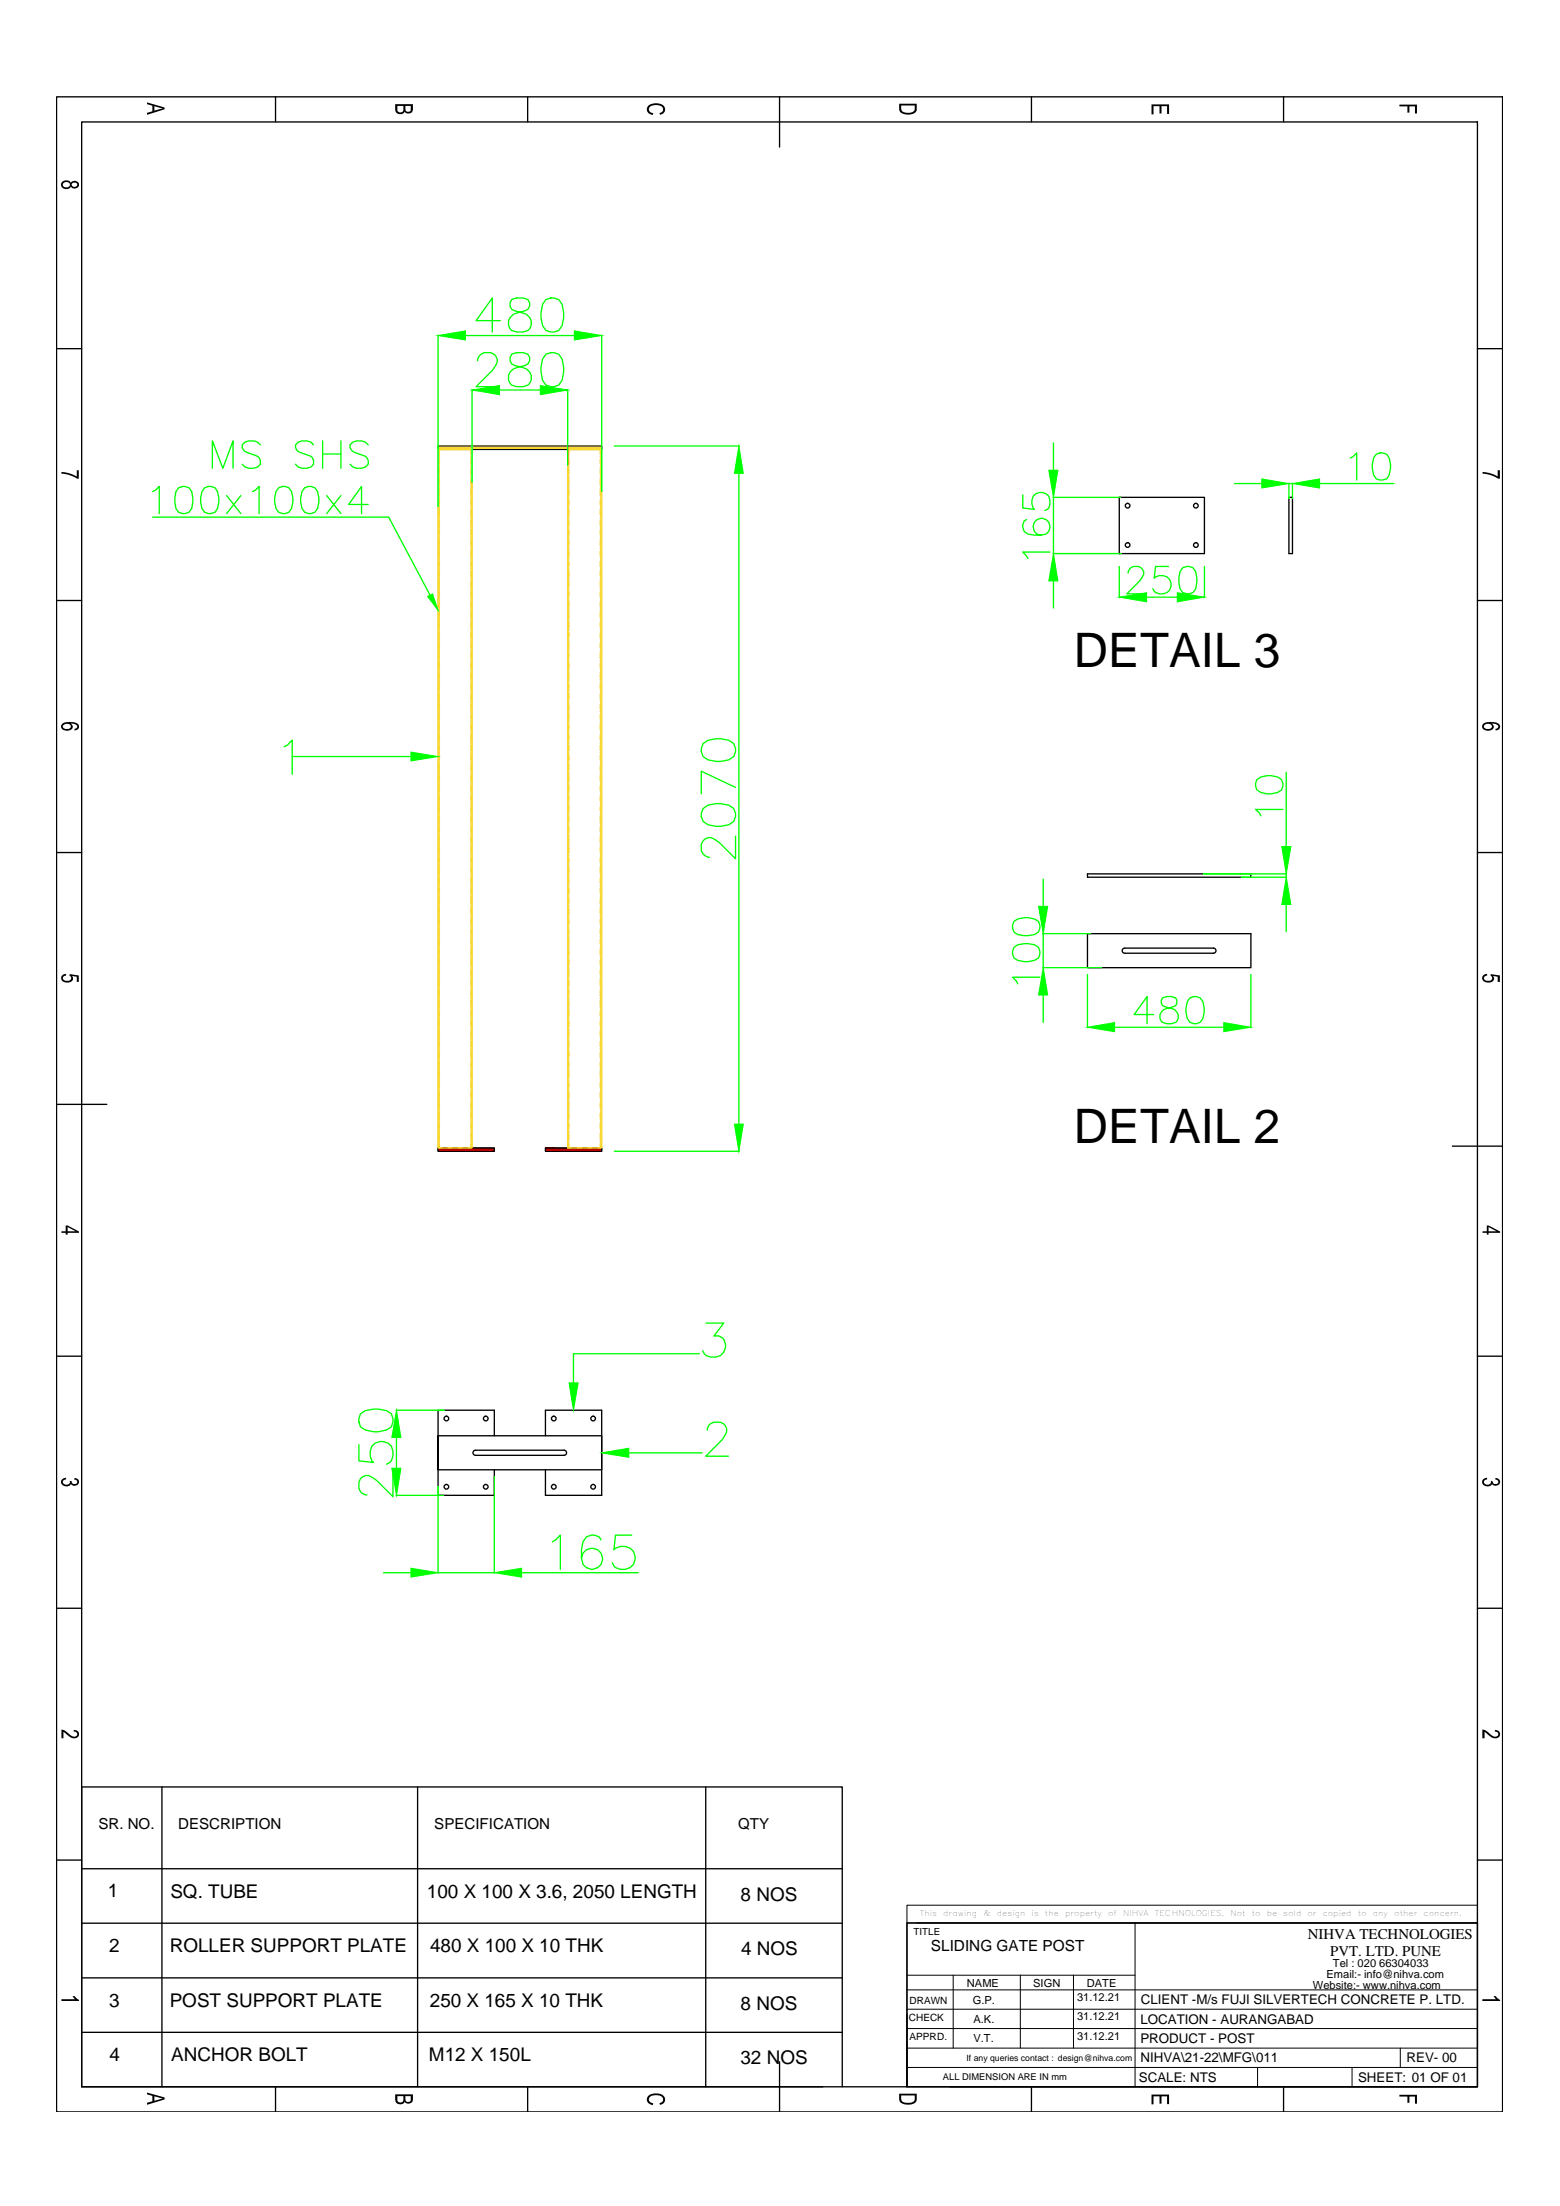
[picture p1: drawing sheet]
<svg xmlns="http://www.w3.org/2000/svg" width="297mm" height="420mm" viewBox="0 0 297 420" stroke-linecap="round" stroke-linejoin="round" font-family="sans-serif">
<defs><g id="words">
<g font-size="9.1">
<text x="204.5" y="127.1">DETAIL 3</text>
<text x="204.5" y="217.8">DETAIL 2</text>
</g>
<g font-size="3.6">
<text x="20.5" y="361.4">1</text>
<text x="32.4" y="361.4">SQ. TUBE</text>
<text x="81.3" y="361.4">100 X 100 X 3.6, 2050 LENGTH</text>
<text x="141" y="362">8 NOS</text>
<text x="20.8" y="371.8">2</text>
<text x="32.3" y="371.8">ROLLER SUPPORT PLATE</text>
<text x="81.9" y="371.8">480 X 100 X 10 THK</text>
<text x="141.1" y="372.4">4 NOS</text>
<text x="20.8" y="382.2">3</text>
<text x="32.3" y="382.2">POST SUPPORT PLATE</text>
<text x="81.8" y="382.2">250 X 165 X 10 THK</text>
<text x="141" y="382.8">8 NOS</text>
<text x="20.8" y="392.5">4</text>
<text x="32.6" y="392.6">ANCHOR BOLT</text>
<text x="81.7" y="392.5">M12 X 150L</text>
<text x="141" y="393.2">32 NOS</text>
</g>
<g font-size="2.9">
<text x="18.7" y="348.4">SR. NO.</text>
<text x="33.9" y="348.4">DESCRIPTION</text>
<text x="82.7" y="348.4">SPECIFICATION</text>
<text x="140.6" y="348.4">QTY</text>
<text x="177.3" y="371.7">SLIDING GATE POST</text>
</g>
<g font-size="2.8">
<text x="249" y="369.2">NIHVA TECHNOLOGIES</text>
<text x="253.3" y="372.5">PVT. LTD. PUNE</text>
</g>
<g font-size="2.5">
<text x="217.2" y="381.7">CLIENT -M/s FUJI SILVERTECH CONCRETE P. LTD.</text>
<text x="217.1" y="389.1">PRODUCT - POST</text>
<text x="217.1" y="385.4">LOCATION - AURANGABAD</text>
<text x="217.1" y="392.8">NIHVA\21-22\MFG\011</text>
<text x="267.8" y="392.8">REV- 00</text>
<text x="216.8" y="396.5">SCALE: NTS</text>
<text x="258.6" y="396.5">SHEET: 01 OF 01</text>
</g>
<g font-size="2.1">
<text x="252.6" y="376.8">Email:- info@nihva.com</text>
<text x="253.8" y="374.6">Tel : 020 66304033</text>
<text x="184.1" y="378.4">NAME</text>
<text x="185.2" y="381.6">G.P.</text>
<text x="196.7" y="378.4">SIGN</text>
<text x="205.1" y="381.1">31.12.21</text>
<text x="206.9" y="378.4">DATE</text>
<text x="250" y="378.7">Website:- www.nihva.com</text>
<text x="185.3" y="385.3">A.K.</text>
<text x="185.3" y="389">V.T.</text>
<text x="205.1" y="384.8">31.12.21</text>
<text x="205.1" y="388.5">31.12.21</text>
</g>
<g font-size="1.9">
<text x="174" y="368.6">TITLE</text>
<text x="173.2" y="381.6">DRAWN</text>
<text x="173.1" y="384.9">CHECK</text>
<text x="173.2" y="388.6">APPRD.</text>
</g>
<text font-size="1.8" x="179.5" y="396.2">ALL DIMENSION ARE IN mm</text>
<text font-size="1.7" x="184" y="392.5">If any queries contact : design@nihva.com</text>
<g font-size="1.5">
<text x="175.1" y="364.9">This</text>
<text x="179.6" y="364.9">drawing</text>
<text x="187.3" y="364.9">&amp;</text>
<text x="189.8" y="364.9">design</text>
<text x="196.4" y="364.9">is</text>
<text x="199" y="364.9">the</text>
<text x="202.8" y="364.9">property</text>
<text x="211" y="364.9">of</text>
<text x="213.9" y="364.9">NIHVA</text>
<text x="219.9" y="364.9">TECHNOLOGIES.</text>
<text x="234.3" y="364.9">Not</text>
<text x="238.3" y="364.9">to</text>
<text x="241.2" y="364.9">be</text>
<text x="244.4" y="364.9">sold</text>
<text x="249" y="364.9">or</text>
<text x="251.9" y="364.9">copied</text>
<text x="258.5" y="364.9">to</text>
<text x="261.4" y="364.9">any</text>
<text x="265.5" y="364.9">other</text>
<text x="271.1" y="364.9">concern.</text>
</g>
</g></defs>
<!-- layer: 0 -->
<path d="M83.4 84.9v.7h31.2zM83.4 84.9h31.2v.7z" fill="#f8d731" stroke="#f8d731" stroke-width=".19"/>
<g fill="none" stroke="#000" stroke-width=".19">
<path d="M83.4 85.6h30.9M83.4 84.9h31.2M172.7 362.9h108.6v3.4h-108.6zM172.7 379h108.6M172.7 366.3v31.2M172.7 376.2h43.4M174.6 366.3h106.7M181.5 376.2v13.9M194.3 376.2v13.9M204.4 376.2v13.9M216.1 366.3v31.2M172.7 390.1h108.6"/>
<path d="M172.7 386.4h108.6M172.7 382.7h108.6M172.7 393.8h108.6M239.5 393.8v3.7M257.4 393.8v3.7M266.6 390.1v3.7"/>
</g>
<g fill="none" stroke="#000" stroke-width=".25">
<path d="M10.8 18.4h275.3v383.8h-275.3zM52.5 18.4v4.8M100.5 18.4v4.8M148.4 18.4v9.6M196.4 18.4v4.8M244.4 18.4v4.8M15.6 23.2h265.7v374.3h-265.7zM10.8 66.4h4.8M281.3 66.4h4.8M83.4 84.9v.7M114.6 84.9v.7M213.1 94.7h16.2v10.7h-16.2z"/>
<path d="M245.4 94.7h.7v10.7h-.7zM10.8 114.4h4.8M281.3 114.4h4.8M10.8 162.4h4.8M207.1 177.8h31.1v6.5h-31.1zM207.1 166.4h31.1v.7h-31.1zM281.3 162.4h4.8M213.9 180.6h17.1a.49 .49 0 0 1 .5 .5 .49 .49 0 0 1-.4 .5h-16.9a.49 .49 0 0 1-.5-.4 .49 .49 0 0 1 .2-.6zM10.8 210.3h9.5M83.4 218.6h10.7v.7h-10.7zM103.9 218.6h10.7v.7h-10.7zM276.5 218.3h9.6"/>
<path d="M10.8 258.3h4.8M281.3 258.3h4.8M83.4 273.5v6.4h31.2v-6.4h-31.2v6.4M90.5 276.2a.49 .49 0 0 0-.4 .5 .49 .49 0 0 0 .4 .5M90.6 276.2h16.8a.49 .49 0 0 1 .5 .5 .49 .49 0 0 1-.5 .5h-16.8M94.1 273.5v-4.9h-10.7v16.2h10.7v-4.9M103.9 273.5v-4.9h10.7v16.2h-10.7v-4.9M10.8 306.3h4.8M281.3 306.3h4.8M10.8 354.3h4.8M15.6 355.9h144.8M30.8 340.3v57.2"/>
<path d="M79.5 340.3v57.2M134.4 340.3v57.2M281.3 354.3h4.8M15.6 366.3h144.8M15.6 376.7h144.8M172.7 366.3h108.6v31.2h-108.6zM15.6 387.1h144.8M52.5 397.5v4.7M100.5 397.5v4.7M148.4 392.7v9.5M156.7 397.5h-141.1v-57.2h144.8v57.2M172.7 383.6v13.9"/>
<path d="M180.9 397.5h100.4M196.4 397.5v4.7M244.4 397.5v4.7"/>
<circle cx="214.7" cy="96.3" r=".44"/>
<circle cx="227.7" cy="96.3" r=".44"/>
<circle cx="214.7" cy="103.8" r=".44"/>
<circle cx="227.7" cy="103.8" r=".44"/>
<circle cx="85" cy="270.2" r=".44"/>
<circle cx="92.5" cy="270.2" r=".44"/>
<circle cx="105.4" cy="270.2" r=".44"/>
<circle cx="112.9" cy="270.2" r=".44"/>
<circle cx="85" cy="283.2" r=".44"/>
<circle cx="92.5" cy="283.2" r=".44"/>
<circle cx="105.4" cy="283.2" r=".44"/>
<circle cx="112.9" cy="283.2" r=".44"/>
</g>
<g fill="#f00" stroke="#f00" stroke-width=".19">
<path d="M83.4 218.6v.7h10.7zM83.4 218.6h10.7v.7z"/>
<path d="M103.9 218.6v.7h10.7zM103.9 218.6h10.7v.7z"/>
</g>
<g fill="none" stroke="#f8d731" stroke-width=".25">
<path d="M83.4 85.6h6.5v133h-6.5zM83.4 93.6l.3-.3v.8M83.4 99.4l.3-.2v.7M83.5 85.6l-.1 .1M83.7 85.9l-.3 .2M83.7 86.8l-.3 .2M83.7 87.2l-.3 .2M83.7 87.7l-.3 .2M83.7 88.1l-.3 .2M83.7 88.5l-.3 .3M83.7 89l-.3 .2M83.7 89.4l-.3 .2"/>
<path d="M83.7 89.9l-.3 .2M83.7 90.3l-.3 .2M83.7 90.7l-.3 .3M83.7 91.2l-.3 .2M83.7 91.6l-.3 .2M83.7 92l-.3 .3M83.7 92.5l-.3 .2M83.7 92.9l-.3 .3M83.7 93.8l-.3 .2M83.7 94.2l-.3 .2M83.7 94.6l-.3 .3M83.7 95.1l-.3 .2"/>
<path d="M83.7 95.5l-.3 .2M83.7 96l-.3 .2M83.7 96.4l-.3 .2M83.7 96.8l-.3 .3M83.7 97.3l-.3 .2M83.7 97.7l-.3 .2M83.7 98.2l-.3 .2M83.7 98.6l-.3 .2M83.7 99l-.3 .3M83.7 99.5l-.3 .2M83.7 99.9l-.3 .2M83.7 85.6l-.3 .2"/>
<path d="M83.7 86l-.3 .3M83.7 86.5l-.3 .2M83.7 86.9l-.3 .3M83.7 87.4l-.3 .2M83.7 87.8l-.3 .2M83.7 88.3l-.3 .2M83.7 88.7l-.3 .2M83.7 89.1l-.3 .3M83.7 89.6l-.3 .2M83.7 90l-.3 .2M83.7 90.4l-.3 .3M83.7 90.9l-.3 .2"/>
<path d="M83.7 91.3l-.3 .3M83.7 91.7l-.3 .3M83.7 91.4v.8l-.3 .2M83.7 92.6l-.3 .3M83.7 93l-.3 .3M83.7 93.5l-.3 .2M83.7 93.9l-.3 .3M83.7 94.3l-.3 .3M83.7 94.8l-.3 .2M83.7 95.2l-.3 .3M83.7 95.7l-.3 .2M83.7 96.1l-.3 .2"/>
<path d="M83.7 96.5l-.3 .3M83.7 97l-.3 .2M83.7 97.4l-.3 .2M83.7 97.9l-.3 .2M83.7 98.3l-.3 .2M83.7 98.7l-.3 .3M83.7 99.6l-.3 .3M83.7 87.5v.8M83.7 89.4v.8M83.7 95.3v.8M83.7 97.2v.8M84.1 85.6h-.4v.7l-.3 .3"/>
<path d="M85.3 85.6h.8M87.3 85.6h.7M89.2 85.6h.5v.7M89.7 89.4v.8M89.7 93.3v.8M89.7 97.2v.8M89.7 99.2v.7M89.8 85.6l-.1 .1M89.9 85.8l-.2 .2M89.9 86.2l-.2 .2M89.9 86.6l-.2 .3M89.9 87.1l-.2 .2"/>
<path d="M89.9 87.5l-.2 .2M89.9 88l-.2 .2M89.9 88.4l-.2 .2M89.9 88.8l-.2 .3M89.9 89.3l-.2 .2M89.9 89.7l-.2 .2M89.9 90.2l-.2 .2M89.9 90.6l-.2 .2M89.9 91l-.2 .3M89.9 91.5l-.2 .2M89.9 91.9l-.2 .2M89.9 92.3l-.2 .3"/>
<path d="M89.9 92.8l-.2 .2M89.9 93.2l-.2 .3M89.9 93.6l-.2 .3M89.9 94.1l-.2 .2M89.9 94.5l-.2 .3M89.9 94.9l-.2 .3M89.9 95.4l-.2 .2M89.9 95.1l-.2 .2v.8l.2-.3M89.9 96.3l-.2 .2M89.9 96.7l-.2 .2M89.9 97.1l-.2 .3M89.9 97.6l-.2 .2"/>
<path d="M89.9 98l-.2 .2M89.9 98.5l-.2 .2M89.9 98.9l-.2 .2M89.9 99.3l-.2 .3M89.9 99.8l-.2 .2M89.9 85.9l-.2 .3M89.9 86.3l-.2 .3M89.9 86.8l-.2 .2M89.9 87.2l-.2 .3v.8M89.9 87.7l-.2 .2M89.9 88.1l-.2 .2M89.9 88.5l-.2 .3"/>
<path d="M89.9 89l-.2 .2M89.9 89.4l-.2 .2M89.9 89.9l-.2 .2M89.9 90.3l-.2 .2M89.9 90.7l-.2 .3M89.9 91.2l-.2 .2v.8M89.9 91.6l-.2 .2M89.9 92.1l-.2 .2M89.9 92.5l-.2 .2M89.9 92.9l-.2 .3M89.9 93.4l-.2 .2M89.9 93.8l-.2 .2"/>
<path d="M89.9 94.2l-.2 .3M89.9 94.6l-.2 .3M89.9 95.5l-.2 .3M89.9 96l-.2 .2M89.9 96.4l-.2 .2M89.9 96.8l-.2 .3M89.9 97.3l-.2 .2M89.9 97.7l-.2 .2M89.9 98.2l-.2 .2M89.9 98.6l-.2 .2M89.9 99l-.2 .3M89.9 99.5l-.2 .2"/>
<path d="M89.9 99.9l-.2 .2M108.1 85.6h6.5v133h-6.5zM108.1 89.6l.2-.2v.8M108.1 99.4l.2-.2v.7M108.2 85.6l-.1 .1M108.3 85.9l-.2 .3M108.3 85.6v.7l-.2 .3M108.3 87.2l-.2 .3M108.3 89l-.2 .2M108.3 89.9l-.2 .2M108.3 90.3l-.2 .2M108.3 91.2l-.2 .2"/>
<path d="M108.3 92.9l-.2 .3M108.3 95.5l-.2 .3M108.3 96.8l-.2 .3M108.3 99.5l-.2 .2M108.3 99.9l-.2 .2M108.3 86.8l-.2 .2M108.3 85.6l-.2 .3M108.3 86.9l-.2 .3M108.3 89.6l-.2 .2M108.3 90l-.2 .2M108.3 90.9l-.2 .2M108.3 92.6l-.2 .3"/>
<path d="M108.3 93.5l-.2 .3M108.3 93.9l-.2 .3M108.3 95.2l-.2 .3M108.3 96.1l-.2 .3M108.3 96.5l-.2 .3M108.3 85.6h.5M108.3 87.7l-.2 .2M108.3 88.1l-.2 .2M108.3 88.5l-.2 .3M108.3 90.7l-.2 .3M108.3 91.6l-.2 .2M108.3 92.1l-.2 .2"/>
<path d="M108.3 92.5l-.2 .2M108.3 93.4l-.2 .2M108.3 93.8l-.2 .2M108.3 94.2l-.2 .3M108.3 94.7l-.2 .2M108.3 95.1l-.2 .2M108.3 96l-.2 .2M108.3 96.4l-.2 .2M108.3 97.3l-.2 .2M108.3 97.7l-.2 .2M108.3 98.2l-.2 .2M108.3 98.6l-.2 .2"/>
<path d="M108.3 99l-.2 .3M108.3 86.1l-.2 .2M108.3 86.5l-.2 .2M108.3 87.4l-.2 .2M108.3 87.8l-.2 .2M108.3 88.3l-.2 .2M108.3 88.7l-.2 .2M108.3 89.1l-.2 .3M108.3 90.5l-.2 .2M108.3 91.3l-.2 .3M108.3 91.8l-.2 .2M108.3 91.4v.8l-.2 .2"/>
<path d="M108.3 93.1l-.2 .2M108.3 94.4l-.2 .2M108.3 94.8l-.2 .3M108.3 95.7l-.2 .2M108.3 97l-.2 .2M108.3 97.4l-.2 .3M108.3 97.9l-.2 .2M108.3 98.3l-.2 .2M108.3 98.7l-.2 .3M108.3 99.6l-.2 .3M108.3 87.5v.8M108.3 93.3v.8"/>
<path d="M108.3 95.3v.8M108.3 97.2v.8M110 85.6h.7M111.9 85.6h.8M113.8 85.6h.5v.7M114.3 95.3v.8l.3-.3M114.3 89.4v.8M114.3 91.4v.8M114.3 93.3v.8M114.3 97.2v.8M114.3 99.2v.7M114.4 85.6l-.1 .2"/>
<path d="M114.6 90.6l-.3 .2M114.6 93.2l-.3 .3M114.6 98.5l-.3 .2M114.6 85.8l-.3 .2M114.6 86.2l-.3 .3M114.6 86.7l-.3 .2M114.6 87.1l-.3 .2M114.6 87.5l-.3 .3M114.6 88l-.3 .2M114.6 88.4l-.3 .2M114.6 88.8l-.3 .3M114.6 89.3l-.3 .2"/>
<path d="M114.6 89.7l-.3 .2M114.6 90.2l-.3 .2M114.6 91l-.3 .3M114.6 91.5l-.3 .2M114.6 91.9l-.3 .2M114.6 92.4l-.3 .2M114.6 92.8l-.3 .2M114.6 93.7l-.3 .2M114.6 94.1l-.3 .2M114.6 94.5l-.3 .3M114.6 95l-.3 .2M114.6 95.4l-.3 .3"/>
<path d="M114.6 96.3l-.3 .2M114.6 96.7l-.3 .3M114.6 97.1l-.3 .3M114.6 97.6l-.3 .2M114.6 98l-.3 .2M114.6 98.9l-.3 .2M114.6 99.3l-.3 .3M114.6 99.8l-.3 .2M114.6 85.9l-.3 .3M114.6 86.4l-.3 .2M114.6 86.8l-.3 .2M114.6 87.2l-.3 .3v.8"/>
<path d="M114.6 87.7l-.3 .2M114.6 88.1l-.3 .2M114.6 88.5l-.3 .3M114.6 89l-.3 .2M114.6 89.4l-.3 .2M114.6 89.9l-.3 .2M114.6 90.3l-.3 .2M114.6 90.7l-.3 .3M114.6 91.2l-.3 .2M114.6 91.6l-.3 .2M114.6 92.1l-.3 .2M114.6 92.5l-.3 .2"/>
<path d="M114.6 92.9l-.3 .3M114.6 93.4l-.3 .2M114.6 93.8l-.3 .3M114.6 94.2l-.3 .3M114.6 94.7l-.3 .2M114.6 95.1l-.3 .3M114.6 95.5l-.3 .3M114.6 96l-.3 .2M114.6 96.4l-.3 .3M114.6 96.8l-.3 .3M114.6 97.3l-.3 .2M114.6 97.7l-.3 .3"/>
<path d="M114.6 98.2l-.3 .2M114.6 98.6l-.3 .2M114.6 99l-.3 .3M114.6 99.5l-.3 .2M114.6 99.9l-.3 .2M83.4 115l.3-.2v.7M83.7 100.3l-.3 .3M83.7 100.8l-.3 .2M83.7 101.2l-.3 .3M83.7 101.6l-.3 .3M83.7 102.1l-.3 .2M83.7 102.5l-.3 .3"/>
<path d="M83.7 102.9l-.3 .3M83.7 103.4l-.3 .2M83.7 103.1v.7l-.3 .3M83.7 104.3l-.3 .2M83.7 104.7l-.3 .2M83.7 105.1l-.3 .3M83.7 105.6l-.3 .2M83.7 106l-.3 .2M83.7 106.5l-.3 .2M83.7 106.9l-.3 .2M83.7 107.3l-.3 .3M83.7 107.8l-.3 .2"/>
<path d="M83.7 108.2l-.3 .2M83.7 108.7l-.3 .2M83.7 109.1l-.3 .2M83.7 109.5l-.3 .3M83.7 110l-.3 .2M83.7 110.4l-.3 .2M83.7 110.8l-.3 .3M83.7 111.3l-.3 .2M83.7 111.7l-.3 .2M83.7 112.1l-.3 .3M83.7 112.6l-.3 .2M83.7 113l-.3 .2"/>
<path d="M83.7 113.4l-.3 .3M83.7 113.9l-.3 .2M83.7 114.3l-.3 .2M83.7 115.2l-.3 .2M83.7 115.6l-.3 .3M83.7 116.1l-.3 .2M83.7 116.5l-.3 .2M83.7 117l-.3 .2M83.7 117.4l-.3 .2M83.7 117.8l-.3 .3M83.7 118.3l-.3 .2M83.7 118.7l-.3 .2"/>
<path d="M83.7 119.1l-.3 .3M83.7 119.6l-.3 .2M83.7 100.1l-.3 .2M83.7 100.5l-.3 .2M83.7 100.9l-.3 .3M83.7 101.4l-.3 .2M83.7 101.8l-.3 .2M83.7 102.2l-.3 .3M83.7 102.7l-.3 .2M83.7 103.1l-.3 .2M83.7 103.5l-.3 .3M83.7 104l-.3 .2"/>
<path d="M83.7 104.4l-.3 .2M83.7 104.8l-.3 .3M83.7 105.3l-.3 .2M83.7 105.7l-.3 .2M83.7 106.2l-.3 .2M83.7 106.6l-.3 .2M83.7 107l-.3 .3M83.7 107.5l-.3 .2M83.7 107.9l-.3 .2M83.7 108.4l-.3 .2M83.7 108.8l-.3 .2M83.7 109.2l-.3 .3"/>
<path d="M83.7 108.9v.8l-.3 .2M83.7 110.1l-.3 .2M83.7 110.5l-.3 .3M83.7 111l-.3 .2M83.7 111.4l-.3 .3M83.7 111.8l-.3 .3M83.7 112.3l-.3 .2M83.7 112.7l-.3 .3M83.7 113.1l-.3 .3M83.7 113.6l-.3 .2M83.7 114l-.3 .3M83.7 114.5l-.3 .2"/>
<path d="M83.7 114.9l-.3 .2M83.7 115.3l-.3 .3M83.7 115.8l-.3 .2M83.7 116.2l-.3 .2M83.7 116.7l-.3 .2M83.7 117.1l-.3 .2M83.7 117.5l-.3 .3M83.7 118l-.3 .2M83.7 118.4l-.3 .2M83.7 118.9l-.3 .2M83.7 119.3l-.3 .2M83.7 119.7l-.3 .3"/>
<path d="M83.7 101.1v.8M83.7 105v.8M83.7 107v.7M83.7 110.9v.7M83.7 112.8v.8M83.7 116.7v.8M83.7 118.6v.8M89.7 101.1v.8l.2-.2M89.7 118.6v.8l.2-.2M89.7 105v.8M89.7 107v.7M89.7 108.9v.8"/>
<path d="M89.7 110.9v.7M89.7 114.8v.7M89.9 100.2l-.2 .2M89.9 100.7l-.2 .2M89.9 101.1l-.2 .2M89.9 101.5l-.2 .3M89.9 102l-.2 .2M89.9 102.4l-.2 .2M89.9 102.8l-.2 .3v.7M89.9 103.3l-.2 .2M89.9 103.7l-.2 .2M89.9 104.1l-.2 .3"/>
<path d="M89.9 104.6l-.2 .2M89.9 105l-.2 .2M89.9 105.4l-.2 .3M89.9 105.9l-.2 .2M89.9 106.3l-.2 .2M89.9 106.8l-.2 .2M89.9 107.2l-.2 .2M89.9 107.6l-.2 .3M89.9 108.1l-.2 .2M89.9 108.5l-.2 .2M89.9 109l-.2 .2M89.9 109.4l-.2 .2"/>
<path d="M89.9 109.8l-.2 .3M89.9 110.3l-.2 .2M89.9 110.7l-.2 .2M89.9 111.1l-.2 .3M89.9 111.6l-.2 .2M89.9 112l-.2 .3M89.9 112.4l-.2 .3M89.9 112.9l-.2 .2M89.9 112.6l-.2 .2v.8l.2-.3M89.9 113.7l-.2 .3M89.9 114.2l-.2 .2M89.9 114.6l-.2 .2"/>
<path d="M89.9 115l-.2 .3M89.9 115.5l-.2 .2M89.9 115.9l-.2 .2M89.9 116.4l-.2 .2M89.9 116.8l-.2 .2M89.9 116.5l-.2 .2v.8l.2-.3M89.9 117.7l-.2 .2M89.9 118.1l-.2 .2M89.9 118.6l-.2 .2M89.9 119l-.2 .2M89.9 119.5l-.2 .2M89.9 119.9l-.2 .2"/>
<path d="M89.9 100.4l-.2 .2M89.9 100.8l-.2 .2M89.9 101.2l-.2 .3M89.9 102.1l-.2 .2M89.9 102.5l-.2 .3M89.9 103l-.2 .2M89.9 103.4l-.2 .2M89.9 103.8l-.2 .3M89.9 104.3l-.2 .2M89.9 104.7l-.2 .2M89.9 105.1l-.2 .3M89.9 105.6l-.2 .2"/>
<path d="M89.9 106l-.2 .2M89.9 106.5l-.2 .2M89.9 106.9l-.2 .2M89.9 107.3l-.2 .3M89.9 107.8l-.2 .2M89.9 108.2l-.2 .2M89.9 108.7l-.2 .2M89.9 109.1l-.2 .2M89.9 109.5l-.2 .3M89.9 110l-.2 .2M89.9 110.4l-.2 .2M89.9 110.8l-.2 .3"/>
<path d="M89.9 111.3l-.2 .2M89.9 111.7l-.2 .3M89.9 112.1l-.2 .3M89.9 113l-.2 .3M89.9 113.4l-.2 .3M89.9 113.9l-.2 .2M89.9 114.3l-.2 .3M89.9 114.8l-.2 .2M89.9 115.2l-.2 .2M89.9 115.6l-.2 .3M89.9 116.1l-.2 .2M89.9 117l-.2 .2"/>
<path d="M89.9 117.4l-.2 .2M89.9 117.8l-.2 .3M89.9 118.3l-.2 .2M89.9 118.7l-.2 .2M89.9 119.6l-.2 .2M108.1 111.1l.2-.2v.7M108.3 100.8l-.2 .2M108.3 102.5l-.2 .3M108.3 103.4l-.2 .3M108.3 105.1l-.2 .3M108.3 106l-.2 .3M108.3 106.5l-.2 .2"/>
<path d="M108.3 107.3l-.2 .3M108.3 109.1l-.2 .2M108.3 110.4l-.2 .2M108.3 113l-.2 .3M108.3 115.6l-.2 .3M108.3 116.1l-.2 .2M108.3 117l-.2 .2M108.3 118.7l-.2 .2M108.3 119.6l-.2 .2M108.3 100.5l-.2 .2M108.3 103.1l-.2 .3M108.3 105.7l-.2 .3"/>
<path d="M108.3 110l-.2 .2M108.3 106.2l-.2 .2M108.3 107l-.2 .3M108.3 108.8l-.2 .2M108.3 108.9v.8l-.2 .2M108.3 110.1l-.2 .2M108.3 111l-.2 .2M108.3 112.3l-.2 .3M108.3 112.7l-.2 .3M108.3 115.3l-.2 .3M108.3 116.7l-.2 .2M108.3 119.3l-.2 .2"/>
<path d="M108.3 100.4l-.2 .2M108.3 101.2l-.2 .3M108.3 101.7l-.2 .2M108.3 102.1l-.2 .2M108.3 103l-.2 .2M108.3 103.1v.7l-.2 .3M108.3 104.3l-.2 .2M108.3 104.7l-.2 .3M108.3 105.6l-.2 .2M108.3 106.9l-.2 .2M108.3 107.8l-.2 .2M108.3 108.2l-.2 .2"/>
<path d="M108.3 108.7l-.2 .2M108.3 109.5l-.2 .3M108.3 111.3l-.2 .2M108.3 111.7l-.2 .3M108.3 112.2l-.2 .2M108.3 112.6l-.2 .2M108.3 113.5l-.2 .2M108.3 113.9l-.2 .2M108.3 114.3l-.2 .3M108.3 114.8l-.2 .2M108.3 115.2l-.2 .2M108.3 116.5l-.2 .2"/>
<path d="M108.3 117.4l-.2 .2M108.3 117.8l-.2 .3M108.3 118.3l-.2 .2M108.3 119.2l-.2 .2M108.3 100.1l-.2 .2M108.3 101l-.2 .2M108.3 101.4l-.2 .2M108.3 101.8l-.2 .3M108.3 102.3l-.2 .2M108.3 102.7l-.2 .2M108.3 103.6l-.2 .2M108.3 104l-.2 .2"/>
<path d="M108.3 104.4l-.2 .3M108.3 104.9l-.2 .2M108.3 105.3l-.2 .2M108.3 106.6l-.2 .2M108.3 107.5l-.2 .2M108.3 107.9l-.2 .2M108.3 108.4l-.2 .2M108.3 109.2l-.2 .3M108.3 110.6l-.2 .2M108.3 111.4l-.2 .3M108.3 111.9l-.2 .2M108.3 113.2l-.2 .2"/>
<path d="M108.3 113.6l-.2 .3M108.3 114l-.2 .3M108.3 114.5l-.2 .2M108.3 114.9l-.2 .2M108.3 115.8l-.2 .2M108.3 116.2l-.2 .2M108.3 117.1l-.2 .2M108.3 117.5l-.2 .3M108.3 118l-.2 .2M108.3 118.4l-.2 .2M108.3 118.9l-.2 .2M108.3 119.7l-.2 .3"/>
<path d="M108.3 101.1v.8M108.3 105v.8M108.3 107v.7M108.3 112.8v.8M108.3 114.8v.7M108.3 116.7v.8M108.3 118.6v.8M114.3 112.8v.8l.3-.3M114.3 116.7v.8l.3-.3M114.3 118.6v.8l.3-.2M114.3 101.1v.8M114.3 105v.8"/>
<path d="M114.3 107v.7M114.3 110.9v.7M114.3 114.8v.7M114.6 101.1l-.3 .2M114.6 103.7l-.3 .3M114.6 119.9l-.3 .2M114.6 100.2l-.3 .2M114.6 100.7l-.3 .2M114.6 101.5l-.3 .3M114.6 102l-.3 .2M114.6 102.4l-.3 .2M114.6 102.9l-.3 .2v.7"/>
<path d="M114.6 103.3l-.3 .2M114.6 104.2l-.3 .2M114.6 104.6l-.3 .2M114.6 105l-.3 .3M114.6 105.4l-.3 .3M114.6 105.9l-.3 .2M114.6 106.3l-.3 .3M114.6 106.8l-.3 .2M114.6 107.2l-.3 .2M114.6 107.6l-.3 .3M114.6 108.1l-.3 .2M114.6 108.5l-.3 .2"/>
<path d="M114.6 109l-.3 .2M114.6 109.4l-.3 .2M114.6 109.8l-.3 .3M114.6 110.3l-.3 .2M114.6 110.7l-.3 .2M114.6 111.2l-.3 .2M114.6 111.6l-.3 .2M114.6 112l-.3 .3M114.6 112.5l-.3 .2M114.6 112.9l-.3 .2M114.6 113.8l-.3 .2M114.6 114.2l-.3 .2"/>
<path d="M114.6 114.6l-.3 .3M114.6 115.1l-.3 .2M114.6 115.5l-.3 .2M114.6 115.9l-.3 .3M114.6 116.4l-.3 .2M114.6 116.8l-.3 .2M114.6 117.7l-.3 .2M114.6 118.1l-.3 .2M114.6 118.6l-.3 .2M114.6 119l-.3 .2M114.6 119.5l-.3 .2M114.6 100.4l-.3 .2"/>
<path d="M114.6 100.8l-.3 .2M114.6 101.2l-.3 .3M114.6 101.7l-.3 .2M114.6 102.1l-.3 .2M114.6 102.6l-.3 .2M114.6 103l-.3 .2M114.6 103.4l-.3 .3M114.6 103.9l-.3 .2M114.6 104.3l-.3 .2M114.6 104.7l-.3 .3M114.6 105.2l-.3 .2M114.6 105.6l-.3 .2"/>
<path d="M114.6 106l-.3 .3M114.6 106.5l-.3 .2M114.6 106.9l-.3 .2M114.6 107.3l-.3 .3M114.6 107.8l-.3 .2M114.6 108.2l-.3 .2M114.6 108.7l-.3 .2v.8M114.6 109.1l-.3 .2M114.6 109.5l-.3 .3M114.6 110l-.3 .2M114.6 110.4l-.3 .2M114.6 110.9l-.3 .2"/>
<path d="M114.6 111.3l-.3 .2M114.6 111.7l-.3 .3M114.6 112.2l-.3 .2M114.6 112.6l-.3 .2M114.6 113l-.3 .3M114.6 113.5l-.3 .2M114.6 113.9l-.3 .3M114.6 114.3l-.3 .3M114.6 114.8l-.3 .2M114.6 115.2l-.3 .3M114.6 115.6l-.3 .3M114.6 116.1l-.3 .2"/>
<path d="M114.6 116.5l-.3 .3M114.6 117l-.3 .2M114.6 117.4l-.3 .2M114.6 117.8l-.3 .3M114.6 118.3l-.3 .2M114.6 118.7l-.3 .2M114.6 119.6l-.3 .2M83.4 136.4l.3-.2v.7M83.4 120.8l.3-.2v.8M83.7 120l-.3 .3M83.7 120.4l-.3 .3M83.7 120.9l-.3 .2"/>
<path d="M83.7 121.3l-.3 .3M83.7 121.7l-.3 .3M83.7 122.2l-.3 .2M83.7 122.6l-.3 .3M83.7 123l-.3 .3M83.7 123.5l-.3 .2M83.7 123.9l-.3 .3M83.7 124.4l-.3 .2M83.7 124.8l-.3 .2M83.7 124.5v.8l-.3 .2M83.7 125.7l-.3 .2M83.7 126.1l-.3 .3"/>
<path d="M83.7 126.6l-.3 .2M83.7 127l-.3 .2M83.7 127.5l-.3 .2M83.7 127.9l-.3 .2M83.7 128.3l-.3 .3M83.7 128.8l-.3 .2M83.7 129.2l-.3 .2M83.7 129.6l-.3 .3M83.7 130.1l-.3 .2M83.7 130.5l-.3 .2M83.7 130.9l-.3 .3M83.7 131.4l-.3 .2"/>
<path d="M83.7 131.8l-.3 .2M83.7 132.2l-.3 .3M83.7 132.7l-.3 .2M83.7 133.1l-.3 .2M83.7 133.5l-.3 .3M83.7 134l-.3 .2M83.7 134.4l-.3 .2M83.7 134.9l-.3 .2M83.7 135.3l-.3 .2M83.7 135.7l-.3 .3M83.7 136.6l-.3 .2M83.7 137.1l-.3 .2"/>
<path d="M83.7 137.5l-.3 .2M83.7 137.9l-.3 .3M83.7 138.4l-.3 .2M83.7 138.8l-.3 .3M83.7 139.2l-.3 .3M83.7 139.7l-.3 .2M83.7 120.2l-.3 .2M83.7 121l-.3 .3M83.7 121.5l-.3 .2M83.7 121.9l-.3 .2M83.7 122.3l-.3 .3M83.7 122.8l-.3 .2"/>
<path d="M83.7 123.2l-.3 .2M83.7 123.6l-.3 .3M83.7 124.1l-.3 .2M83.7 124.5l-.3 .2M83.7 125l-.3 .2M83.7 125.4l-.3 .2M83.7 125.8l-.3 .3M83.7 126.3l-.3 .2M83.7 126.7l-.3 .2M83.7 127.2l-.3 .2M83.7 127.6l-.3 .2M83.7 128l-.3 .3"/>
<path d="M83.7 128.5l-.3 .2M83.7 128.9l-.3 .2M83.7 129.3l-.3 .3M83.7 129.8l-.3 .2M83.7 130.2l-.3 .3M83.7 130.6l-.3 .3M83.7 130.3v.8l-.3 .2M83.7 131.5l-.3 .2M83.7 131.9l-.3 .3M83.7 132.4l-.3 .2M83.7 132.8l-.3 .2M83.7 133.3l-.3 .2"/>
<path d="M83.7 133.7l-.3 .2M83.7 134.1l-.3 .3M83.7 134.6l-.3 .2M83.7 135l-.3 .2M83.7 135.5l-.3 .2M83.7 135.9l-.3 .2M83.7 136.3l-.3 .3M83.7 136.8l-.3 .2M83.7 137.2l-.3 .2M83.7 137.6l-.3 .3M83.7 138.1l-.3 .2M83.7 138.5l-.3 .3"/>
<path d="M83.7 138.1v.8l-.3 .3M83.7 139.4l-.3 .2M83.7 139.8l-.3 .3M83.7 122.5v.8M83.7 126.4v.8M83.7 128.4v.7M83.7 132.3v.7M83.7 134.2v.8M89.7 122.5v.8l.2-.2M89.7 120.6v.8M89.7 126.4v.8M89.7 128.4v.7"/>
<path d="M89.7 130.3v.8M89.7 132.3v.7M89.7 136.2v.7M89.9 120.3l-.2 .3M89.9 120.8l-.2 .2M89.9 121.2l-.2 .2M89.9 121.6l-.2 .3M89.9 122l-.2 .3M89.9 122.5l-.2 .2M89.9 122.9l-.2 .3M89.9 123.3l-.2 .3M89.9 123.8l-.2 .2"/>
<path d="M89.9 124.2l-.2 .3v.8M89.9 124.7l-.2 .2M89.9 125.1l-.2 .2M89.9 125.5l-.2 .3M89.9 126l-.2 .2M89.9 126.4l-.2 .2M89.9 126.9l-.2 .2M89.9 127.3l-.2 .2M89.9 127.7l-.2 .3M89.9 128.2l-.2 .2M89.9 128.6l-.2 .2M89.9 129.1l-.2 .2"/>
<path d="M89.9 129.5l-.2 .2M89.9 129.9l-.2 .3M89.9 130.4l-.2 .2M89.9 130.8l-.2 .2M89.9 131.2l-.2 .3M89.9 131.7l-.2 .2M89.9 132.1l-.2 .2M89.9 132.5l-.2 .3M89.9 133l-.2 .2M89.9 133.4l-.2 .2M89.9 133.8l-.2 .3M89.9 134.3l-.2 .2"/>
<path d="M89.9 134.7l-.2 .2M89.9 135.2l-.2 .2M89.9 135.6l-.2 .2M89.9 136l-.2 .3M89.9 136.5l-.2 .2M89.9 136.9l-.2 .2M89.9 137.4l-.2 .2M89.9 137.8l-.2 .2M89.9 138.2l-.2 .3M89.9 138l-.2 .1v.8l.2-.2M89.9 139.1l-.2 .2M89.9 139.5l-.2 .3"/>
<path d="M89.9 140l-.2 .2M89.9 120l-.2 .3M89.9 120.5l-.2 .2M89.9 120.9l-.2 .2M89.9 121.3l-.2 .3M89.9 121.8l-.2 .2M89.9 122.2l-.2 .2M89.9 122.6l-.2 .3M89.9 123.5l-.2 .2M89.9 123.9l-.2 .3M89.9 124.4l-.2 .2M89.9 124.8l-.2 .2"/>
<path d="M89.9 125.3l-.2 .2M89.9 125.7l-.2 .2M89.9 126.1l-.2 .3M89.9 126.6l-.2 .2M89.9 127l-.2 .2M89.9 127.5l-.2 .2M89.9 127.9l-.2 .2M89.9 128.3l-.2 .3M89.9 128.8l-.2 .2M89.9 129.2l-.2 .2M89.9 129.6l-.2 .3M89.9 130.1l-.2 .2"/>
<path d="M89.9 130.5l-.2 .3M89.9 130.9l-.2 .3M89.9 131.4l-.2 .2M89.9 131.8l-.2 .3M89.9 132.2l-.2 .3M89.9 132.7l-.2 .2M89.9 133.1l-.2 .3M89.9 133.5l-.2 .3M89.9 134l-.2 .2v.8M89.9 134.4l-.2 .3M89.9 134.9l-.2 .2M89.9 135.3l-.2 .2"/>
<path d="M89.9 135.7l-.2 .3M89.9 136.2l-.2 .2M89.9 136.6l-.2 .2M89.9 137.1l-.2 .2M89.9 137.5l-.2 .2M89.9 138.4l-.2 .2M89.9 138.8l-.2 .3M89.9 139.3l-.2 .2M89.9 139.7l-.2 .2M108.1 136.4l.2-.2v.7M108.1 120.8l.2-.2v.8M108.3 120l-.2 .3"/>
<path d="M108.3 122.2l-.2 .3M108.3 122.6l-.2 .3M108.3 123.5l-.2 .3M108.3 124.5v.8l-.2 .2M108.3 126.6l-.2 .2M108.3 129.2l-.2 .2M108.3 131.8l-.2 .3M108.3 132.2l-.2 .3M108.3 133.1l-.2 .3M108.3 134.9l-.2 .2M108.3 135.7l-.2 .3M108.3 137.1l-.2 .2"/>
<path d="M108.3 138.8l-.2 .3M108.3 121.9l-.2 .3M108.3 126.1l-.2 .3M108.3 122.3l-.2 .3M108.3 123.2l-.2 .3M108.3 128.8l-.2 .2M108.3 125l-.2 .2M108.3 125.8l-.2 .3M108.3 126.3l-.2 .2M108.3 127.2l-.2 .2M108.3 131.4l-.2 .2M108.3 128.9l-.2 .2"/>
<path d="M108.3 134l-.2 .2M108.3 130.2l-.2 .3M108.3 131.5l-.2 .3M108.3 136.6l-.2 .2M108.3 132.8l-.2 .3M108.3 135.5l-.2 .2M108.3 136.8l-.2 .2M108.3 138.5l-.2 .3M108.3 139.4l-.2 .2M108.3 139.8l-.2 .3M108.3 120.5l-.2 .2M108.3 120.9l-.2 .2"/>
<path d="M108.3 121.3l-.2 .3M108.3 121.8l-.2 .2M108.3 123.1l-.2 .2M108.3 123.9l-.2 .3M108.3 124.4l-.2 .2M108.3 124.8l-.2 .2M108.3 125.7l-.2 .2M108.3 127l-.2 .2M108.3 127.5l-.2 .2M108.3 127.9l-.2 .2M108.3 128.3l-.2 .3M108.3 129.7l-.2 .2"/>
<path d="M108.3 130.1l-.2 .2M108.3 130.5l-.2 .3M108.3 131l-.2 .2M108.3 132.7l-.2 .2M108.3 133.5l-.2 .3M108.3 134.4l-.2 .3M108.3 135.3l-.2 .2M108.3 137.5l-.2 .2M108.3 138l-.2 .2M108.3 138.4l-.2 .2M108.3 139.3l-.2 .2M108.3 139.7l-.2 .2"/>
<path d="M108.3 120.2l-.2 .2M108.3 121l-.2 .3M108.3 121.5l-.2 .2M108.3 122.8l-.2 .2M108.3 123.6l-.2 .3M108.3 124.1l-.2 .2M108.3 124.5l-.2 .3M108.3 125.4l-.2 .2M108.3 126.7l-.2 .2M108.3 127.6l-.2 .2M108.3 128l-.2 .3M108.3 128.5l-.2 .2"/>
<path d="M108.3 129.4l-.2 .2M108.3 129.8l-.2 .2M108.3 130.7l-.2 .2M108.3 130.3v.8l-.2 .2M108.3 132l-.2 .2M108.3 132.4l-.2 .2M108.3 133.3l-.2 .2M108.3 133.7l-.2 .2M108.3 134.1l-.2 .3M108.3 134.6l-.2 .2M108.3 135l-.2 .2M108.3 135.9l-.2 .2"/>
<path d="M108.3 136.3l-.2 .3M108.3 137.2l-.2 .2M108.3 137.7l-.2 .2M108.3 138.1l-.2 .2M108.3 139l-.2 .2M108.3 122.5v.8M108.3 126.4v.8M108.3 128.4v.7M108.3 132.3v.7M108.3 134.2v.8M108.3 138.1v.8M114.3 134.2v.8l.3-.3"/>
<path d="M114.3 122.5v.8l.3-.2M114.3 120.6v.8M114.3 126.4v.8M114.3 128.4v.7M114.3 132.3v.7M114.3 136.2v.7M114.6 122.5l-.3 .3M114.6 125.1l-.3 .3M114.6 127.7l-.3 .3M114.6 137.8l-.3 .2M114.6 120.3l-.3 .3M114.6 120.8l-.3 .2"/>
<path d="M114.6 121.2l-.3 .2M114.6 121.6l-.3 .3M114.6 122.1l-.3 .2M114.6 122.9l-.3 .3M114.6 123.4l-.3 .2M114.6 123.8l-.3 .3M114.6 124.2l-.3 .3v.8M114.6 124.7l-.3 .2M114.6 125.5l-.3 .3M114.6 126l-.3 .2M114.6 126.4l-.3 .3M114.6 126.9l-.3 .2"/>
<path d="M114.6 127.3l-.3 .2M114.6 128.2l-.3 .2M114.6 128.6l-.3 .2M114.6 129.1l-.3 .2M114.6 129.5l-.3 .2M114.6 129.9l-.3 .3M114.6 130.4l-.3 .2M114.6 130.8l-.3 .2M114.6 131.3l-.3 .2M114.6 131.7l-.3 .2M114.6 132.1l-.3 .3M114.6 132.6l-.3 .2"/>
<path d="M114.6 133l-.3 .2M114.6 133.4l-.3 .3M114.6 133.9l-.3 .2M114.6 134.3l-.3 .2M114.6 135.2l-.3 .2M114.6 135.6l-.3 .2M114.6 136l-.3 .3M114.6 136.5l-.3 .2M114.6 136.9l-.3 .2M114.6 137.4l-.3 .2M114.6 138.2l-.3 .3M114.6 138l-.3 .1v.8l.3-.2"/>
<path d="M114.6 139.1l-.3 .2M114.6 139.6l-.3 .2M114.6 140l-.3 .2M114.6 120l-.3 .3M114.6 120.5l-.3 .2M114.6 120.9l-.3 .2M114.6 121.4l-.3 .2M114.6 121.8l-.3 .2M114.6 122.2l-.3 .3M114.6 122.7l-.3 .2M114.6 123.5l-.3 .3M114.6 124l-.3 .2"/>
<path d="M114.6 124.4l-.3 .2M114.6 124.8l-.3 .3M114.6 125.3l-.3 .2M114.6 125.7l-.3 .2M114.6 126.1l-.3 .3M114.6 126.6l-.3 .2M114.6 127l-.3 .2M114.6 127.5l-.3 .2M114.6 127.9l-.3 .2M114.6 128.3l-.3 .3M114.6 128.8l-.3 .2M114.6 129.2l-.3 .2"/>
<path d="M114.6 129.7l-.3 .2M114.6 130.1l-.3 .2v.8M114.6 130.5l-.3 .3M114.6 131l-.3 .2M114.6 131.4l-.3 .2M114.6 131.8l-.3 .3M114.6 132.3l-.3 .2M114.6 132.7l-.3 .3M114.6 133.1l-.3 .3M114.6 133.6l-.3 .2M114.6 134l-.3 .3M114.6 134.4l-.3 .3"/>
<path d="M114.6 134.9l-.3 .2M114.6 135.3l-.3 .2M114.6 135.7l-.3 .3M114.6 136.2l-.3 .2M114.6 136.6l-.3 .2M114.6 137.1l-.3 .2M114.6 137.5l-.3 .2M114.6 138.4l-.3 .2M114.6 138.8l-.3 .3M114.6 139.3l-.3 .2M114.6 139.7l-.3 .2M83.4 157.8l.3-.2v.8"/>
<path d="M83.4 142.2l.3-.2v.8M83.7 140.1l-.3 .3M83.7 140.5l-.3 .3M83.7 141l-.3 .2M83.7 141.4l-.3 .2M83.7 141.8l-.3 .3M83.7 142.3l-.3 .2M83.7 142.7l-.3 .2M83.7 143.2l-.3 .2M83.7 143.6l-.3 .2M83.7 144l-.3 .3M83.7 144.5l-.3 .2"/>
<path d="M83.7 144.9l-.3 .2M83.7 145.4l-.3 .2M83.7 145.8l-.3 .2M83.7 146.2l-.3 .3M83.7 145.9v.8l-.3 .2M83.7 147.1l-.3 .2M83.7 147.6l-.3 .2M83.7 148l-.3 .2M83.7 148.4l-.3 .3M83.7 148.8l-.3 .3M83.7 149.3l-.3 .2M83.7 149.7l-.3 .3"/>
<path d="M83.7 150.1l-.3 .3M83.7 150.6l-.3 .2M83.7 151l-.3 .3M83.7 151.5l-.3 .2M83.7 151.9l-.3 .2M83.7 152.3l-.3 .3M83.7 152.8l-.3 .2M83.7 153.2l-.3 .2M83.7 153.7l-.3 .2M83.7 154.1l-.3 .2M83.7 154.5l-.3 .3M83.7 155l-.3 .2"/>
<path d="M83.7 155.4l-.3 .2M83.7 155.9l-.3 .2M83.7 156.3l-.3 .2M83.7 156.7l-.3 .3M83.7 157.2l-.3 .2M83.7 158l-.3 .3M83.7 158.5l-.3 .2M83.7 158.9l-.3 .2M83.7 159.3l-.3 .3M83.7 159.8l-.3 .2M83.7 140.2l-.3 .3M83.7 140.7l-.3 .2"/>
<path d="M83.7 141.1l-.3 .3M83.7 141.5l-.3 .3M83.7 142.4l-.3 .3M83.7 142.9l-.3 .2M83.7 143.3l-.3 .2M83.7 143.7l-.3 .3M83.7 144.2l-.3 .2M83.7 144.6l-.3 .3M83.7 145.1l-.3 .2M83.7 145.5l-.3 .2M83.7 146l-.3 .2M83.7 146.4l-.3 .2"/>
<path d="M83.7 146.8l-.3 .3M83.7 147.3l-.3 .2M83.7 147.7l-.3 .2M83.7 148.1l-.3 .3M83.7 148.6l-.3 .2M83.7 149l-.3 .2M83.7 149.4l-.3 .3M83.7 149.9l-.3 .2M83.7 150.3l-.3 .2M83.7 150.7l-.3 .3M83.7 151.2l-.3 .2M83.7 151.6l-.3 .2"/>
<path d="M83.7 152l-.3 .3M83.7 151.8v.7l-.3 .2M83.7 152.9l-.3 .2M83.7 153.4l-.3 .2M83.7 153.8l-.3 .2M83.7 154.2l-.3 .3M83.7 154.7l-.3 .2M83.7 155.1l-.3 .2M83.7 155.6l-.3 .2M83.7 156l-.3 .2M83.7 155.6v.8l-.3 .3M83.7 156.9l-.3 .2"/>
<path d="M83.7 157.3l-.3 .3M83.7 157.7l-.3 .3M83.7 158.2l-.3 .2M83.7 158.6l-.3 .3M83.7 159l-.3 .3M83.7 159.5l-.3 .2M83.7 159.9l-.3 .3M83.7 159.5v.8l-.3 .3M83.7 140.1v.7M83.7 144v.7M83.7 147.9v.7M83.7 149.8v.8"/>
<path d="M83.7 153.7v.8M89.7 140.1v.7l.2-.2M89.7 144v.7l.2-.2M89.7 142v.8M89.7 147.9v.7M89.7 151.8v.7M89.7 153.7v.8M89.7 157.6v.8M89.9 140.4l-.2 .3M89.9 140.8l-.2 .3M89.9 141.3l-.2 .2M89.9 141.7l-.2 .3"/>
<path d="M89.9 142.1l-.2 .3M89.9 142.6l-.2 .2M89.9 143l-.2 .3M89.9 143.5l-.2 .2M89.9 143.9l-.2 .2M89.9 144.3l-.2 .3M89.9 144.8l-.2 .2M89.9 145.2l-.2 .2M89.9 145.7l-.2 .2v.8M89.9 146.1l-.2 .2M89.9 146.5l-.2 .3M89.9 147l-.2 .2"/>
<path d="M89.9 147.4l-.2 .2M89.9 147.9l-.2 .2M89.9 148.3l-.2 .2M89.9 148.7l-.2 .3M89.9 149.2l-.2 .2M89.9 149.6l-.2 .2v.8M89.9 150l-.2 .3M89.9 150.5l-.2 .2M89.9 150.9l-.2 .2M89.9 151.3l-.2 .3M89.9 151.8l-.2 .2M89.9 152.2l-.2 .2"/>
<path d="M89.9 152.6l-.2 .3M89.9 153.1l-.2 .2M89.9 153.5l-.2 .2M89.9 154l-.2 .2M89.9 154.4l-.2 .2M89.9 154.8l-.2 .3M89.9 155.3l-.2 .2M89.9 155.7l-.2 .2M89.9 156.2l-.2 .2M89.9 156.6l-.2 .2M89.9 157l-.2 .3M89.9 157.5l-.2 .2"/>
<path d="M89.9 157.9l-.2 .2M89.9 158.3l-.2 .3M89.9 158.8l-.2 .2M89.9 159.2l-.2 .3M89.9 159.6l-.2 .3M89.9 159.3l-.2 .2v.8l.2-.2M89.9 140.1l-.2 .3M89.9 141l-.2 .2M89.9 141.4l-.2 .3M89.9 141.9l-.2 .2M89.9 142.3l-.2 .2M89.9 142.7l-.2 .3"/>
<path d="M89.9 143.2l-.2 .2M89.9 143.6l-.2 .2M89.9 144l-.2 .3M89.9 144.9l-.2 .2M89.9 145.4l-.2 .2M89.9 145.8l-.2 .2M89.9 146.2l-.2 .3M89.9 146.7l-.2 .2M89.9 147.1l-.2 .2M89.9 147.6l-.2 .2M89.9 148l-.2 .2M89.9 148.4l-.2 .3"/>
<path d="M89.9 148.9l-.2 .2M89.9 149.3l-.2 .2M89.9 149.7l-.2 .3M89.9 150.2l-.2 .2M89.9 150.6l-.2 .3M89.9 151l-.2 .3M89.9 151.5l-.2 .2M89.9 151.9l-.2 .2M89.9 152.3l-.2 .3M89.9 152.8l-.2 .2M89.9 153.2l-.2 .2M89.9 153.7l-.2 .2"/>
<path d="M89.9 154.1l-.2 .2M89.9 154.5l-.2 .3M89.9 155l-.2 .2M89.9 155.4l-.2 .2v.8M89.9 155.9l-.2 .2M89.9 156.3l-.2 .2M89.9 156.7l-.2 .3M89.9 157.2l-.2 .2M89.9 157.6l-.2 .2M89.9 158.1l-.2 .2M89.9 158.5l-.2 .2M89.9 158.9l-.2 .3"/>
<path d="M89.9 159.8l-.2 .2M108.1 142.3l.2-.3v.8M108.1 157.8l.2-.2v.8M108.3 141.4l-.2 .3M108.3 142.7l-.2 .3M108.3 145.4l-.2 .2M108.3 145.9v.8l-.2 .2M108.3 148.4l-.2 .3M108.3 149.3l-.2 .2M108.3 151l-.2 .3M108.3 151.9l-.2 .3M108.3 152.3l-.2 .3"/>
<path d="M108.3 153.2l-.2 .3M108.3 155l-.2 .2M108.3 156.3l-.2 .2M108.3 158.9l-.2 .3M108.3 141.1l-.2 .3M108.3 142.4l-.2 .3M108.3 143.3l-.2 .3M108.3 145.1l-.2 .2M108.3 146.4l-.2 .2M108.3 149l-.2 .3M108.3 151.6l-.2 .3M108.3 152.9l-.2 .3"/>
<path d="M108.3 157.2l-.2 .2M108.3 154.7l-.2 .2M108.3 155.6l-.2 .2M108.3 159.8l-.2 .2M108.3 156l-.2 .2M108.3 156.9l-.2 .2M108.3 158.6l-.2 .3M108.3 159.5l-.2 .3M108.3 140.1l-.2 .3M108.3 140.6l-.2 .2M108.3 141l-.2 .2M108.3 141.9l-.2 .2"/>
<path d="M108.3 142.3l-.2 .2M108.3 143.2l-.2 .2M108.3 143.6l-.2 .2M108.3 144l-.2 .3M108.3 144.5l-.2 .2M108.3 144.9l-.2 .2M108.3 145.8l-.2 .2M108.3 146.2l-.2 .3M108.3 147.1l-.2 .2M108.3 147.6l-.2 .2M108.3 148l-.2 .2M108.3 148.9l-.2 .2"/>
<path d="M108.3 149.7l-.2 .3M108.3 150.2l-.2 .2M108.3 150.6l-.2 .3M108.3 151.5l-.2 .2M108.3 152.8l-.2 .2M108.3 153.7l-.2 .2M108.3 154.1l-.2 .2M108.3 154.5l-.2 .3M108.3 155.4l-.2 .2M108.3 155.9l-.2 .2M108.3 156.7l-.2 .3M108.3 158.1l-.2 .2"/>
<path d="M108.3 158.5l-.2 .2M108.3 159.4l-.2 .2M108.3 140.3l-.2 .2M108.3 140.7l-.2 .3M108.3 141.6l-.2 .2M108.3 142.9l-.2 .2M108.3 143.7l-.2 .3M108.3 144.2l-.2 .2M108.3 144.6l-.2 .3M108.3 145.5l-.2 .2M108.3 146l-.2 .2M108.3 146.8l-.2 .3"/>
<path d="M108.3 147.3l-.2 .2M108.3 147.7l-.2 .2M108.3 148.2l-.2 .2M108.3 148.6l-.2 .2M108.3 149.5l-.2 .2M108.3 149.9l-.2 .2M108.3 150.3l-.2 .3M108.3 150.8l-.2 .2M108.3 151.2l-.2 .2M108.3 152.1l-.2 .2M108.3 151.8v.7l-.2 .2M108.3 153.4l-.2 .2"/>
<path d="M108.3 153.8l-.2 .2M108.3 154.2l-.2 .3M108.3 155.1l-.2 .2M108.3 156.4l-.2 .3M108.3 157.3l-.2 .3M108.3 157.8l-.2 .2M108.3 158.2l-.2 .2M108.3 159.1l-.2 .2M108.3 159.9l-.2 .3M108.3 140.1v.7M108.3 144v.7M108.3 147.9v.7"/>
<path d="M108.3 149.8v.8M108.3 153.7v.8M108.3 155.6v.8M108.3 159.5v.8M114.3 140.1v.7l.3-.2M114.3 144v.7l.3-.2M114.3 142v.8M114.3 147.9v.7M114.3 149.8v.8M114.3 151.8v.7M114.3 153.7v.8M114.3 157.6v.8"/>
<path d="M114.6 140.4l-.3 .3M114.6 143l-.3 .3M114.6 145.7l-.3 .2v.8M114.6 148.3l-.3 .2M114.6 150.9l-.3 .3M114.6 153.5l-.3 .3M114.6 140.9l-.3 .2M114.6 141.3l-.3 .2M114.6 141.7l-.3 .3M114.6 142.2l-.3 .2M114.6 142.6l-.3 .3M114.6 143.5l-.3 .2"/>
<path d="M114.6 143.9l-.3 .3M114.6 144.3l-.3 .3M114.6 144.8l-.3 .2M114.6 145.2l-.3 .2M114.6 146.1l-.3 .2M114.6 146.5l-.3 .3M114.6 147l-.3 .2M114.6 147.4l-.3 .2M114.6 147.9l-.3 .2M114.6 148.7l-.3 .3M114.6 149.2l-.3 .2M114.6 149.6l-.3 .2"/>
<path d="M114.6 150.1l-.3 .2M114.6 150.5l-.3 .2M114.6 151.4l-.3 .2M114.6 151.8l-.3 .2M114.6 152.2l-.3 .3M114.6 152.6l-.3 .3M114.6 153.1l-.3 .2M114.6 154l-.3 .2M114.6 154.4l-.3 .2M114.6 154.8l-.3 .3M114.6 155.3l-.3 .2M114.6 155.7l-.3 .2"/>
<path d="M114.6 155.4l-.3 .2v.8l.3-.2M114.6 156.6l-.3 .2M114.6 157l-.3 .3M114.6 157.5l-.3 .2M114.6 157.9l-.3 .2M114.6 158.4l-.3 .2M114.6 158.8l-.3 .2M114.6 159.2l-.3 .3M114.6 159.7l-.3 .2M114.6 159.4l-.3 .1v.8l.3-.2M114.6 140.2l-.3 .2M114.6 141l-.3 .3"/>
<path d="M114.6 141.5l-.3 .2M114.6 141.9l-.3 .2M114.6 142.3l-.3 .3M114.6 142.7l-.3 .3M114.6 143.2l-.3 .2M114.6 143.6l-.3 .3M114.6 144l-.3 .3M114.6 144.9l-.3 .3M114.6 145.4l-.3 .2M114.6 145.8l-.3 .2M114.6 146.2l-.3 .3M114.6 146.7l-.3 .2"/>
<path d="M114.6 147.1l-.3 .2M114.6 147.6l-.3 .2M114.6 148l-.3 .2M114.6 148.4l-.3 .3M114.6 148.9l-.3 .2M114.6 149.3l-.3 .2M114.6 149.8l-.3 .2M114.6 150.2l-.3 .2M114.6 150.6l-.3 .3M114.6 151.1l-.3 .2M114.6 151.5l-.3 .2M114.6 151.9l-.3 .3"/>
<path d="M114.6 152.4l-.3 .2M114.6 152.8l-.3 .2M114.6 153.2l-.3 .3M114.6 153.7l-.3 .2M114.6 154.1l-.3 .2M114.6 154.5l-.3 .3M114.6 155l-.3 .2M114.6 155.9l-.3 .2M114.6 156.3l-.3 .2M114.6 156.7l-.3 .3M114.6 157.2l-.3 .2M114.6 157.6l-.3 .2"/>
<path d="M114.6 158.1l-.3 .2M114.6 158.5l-.3 .2M114.6 158.9l-.3 .3M114.6 159.8l-.3 .2M83.4 179.2l.3-.2v.8M83.4 163.6l.3-.2v.8M83.7 160.2l-.3 .2M83.7 160.6l-.3 .3M83.7 161.1l-.3 .2M83.7 161.5l-.3 .2M83.7 162l-.3 .2M83.7 162.4l-.3 .2"/>
<path d="M83.7 162.8l-.3 .3M83.7 163.3l-.3 .2M83.7 163.7l-.3 .2M83.7 164.2l-.3 .2M83.7 164.6l-.3 .2M83.7 165l-.3 .3M83.7 165.5l-.3 .2M83.7 165.9l-.3 .2M83.7 166.3l-.3 .3M83.7 166.8l-.3 .2M83.7 167.2l-.3 .3M83.7 167.6l-.3 .3"/>
<path d="M83.7 167.3v.8l-.3 .2M83.7 168.5l-.3 .3M83.7 168.9l-.3 .3M83.7 169.4l-.3 .2M83.7 169.8l-.3 .3M83.7 170.3l-.3 .2M83.7 170.7l-.3 .2M83.7 171.1l-.3 .3M83.7 171.6l-.3 .2M83.7 172l-.3 .2M83.7 172.5l-.3 .2M83.7 172.9l-.3 .2"/>
<path d="M83.7 173.3l-.3 .3M83.7 173.8l-.3 .2M83.7 174.2l-.3 .2M83.7 174.7l-.3 .2M83.7 175.1l-.3 .2M83.7 175.5l-.3 .3M83.7 176l-.3 .2M83.7 176.4l-.3 .2M83.7 176.8l-.3 .3M83.7 177.3l-.3 .2M83.7 177.7l-.3 .2M83.7 178.1l-.3 .3"/>
<path d="M83.7 178.6l-.3 .2M83.7 179.4l-.3 .3M83.7 179.9l-.3 .2M83.7 160.8l-.3 .2M83.7 161.2l-.3 .3M83.7 161.7l-.3 .2M83.7 162.1l-.3 .2M83.7 162.5l-.3 .3M83.7 163l-.3 .2M83.7 163.9l-.3 .2M83.7 164.3l-.3 .2M83.7 164.7l-.3 .3"/>
<path d="M83.7 165.2l-.3 .2M83.7 165.6l-.3 .2M83.7 166.1l-.3 .2M83.7 166.5l-.3 .2M83.7 166.9l-.3 .3M83.7 167.4l-.3 .2M83.7 167.8l-.3 .2M83.7 168.2l-.3 .3M83.7 168.7l-.3 .2M83.7 169.1l-.3 .2M83.7 169.5l-.3 .3M83.7 170l-.3 .2"/>
<path d="M83.7 170.4l-.3 .2M83.7 170.8l-.3 .3M83.7 171.3l-.3 .2M83.7 171.7l-.3 .2M83.7 172.2l-.3 .2M83.7 172.6l-.3 .2M83.7 173l-.3 .3M83.7 173.5l-.3 .2M83.7 173.9l-.3 .2M83.7 174.4l-.3 .2M83.7 174.8l-.3 .2M83.7 175.2l-.3 .3"/>
<path d="M83.7 175.7l-.3 .2M83.7 176.1l-.3 .2M83.7 176.5l-.3 .3M83.7 177l-.3 .2M83.7 177.4l-.3 .3M83.7 177.1v.7l-.3 .3M83.7 178.3l-.3 .2M83.7 178.7l-.3 .2M83.7 179.1l-.3 .3M83.7 179.6l-.3 .2M83.7 161.5v.7M83.7 165.4v.7"/>
<path d="M83.7 169.3v.7M83.7 171.2v.8M83.7 173.2v.7M83.7 175.1v.8M89.7 161.5v.7l.2-.2M89.7 165.4v.7l.2-.2M89.7 163.4v.8M89.7 167.3v.8M89.7 169.3v.7M89.7 173.2v.7M89.7 175.1v.8M89.7 179v.8"/>
<path d="M89.9 160.5l-.2 .3M89.9 160.9l-.2 .3M89.9 161.4l-.2 .2M89.9 161.8l-.2 .2M89.9 162.2l-.2 .3M89.9 162.7l-.2 .2M89.9 163.1l-.2 .3M89.9 163.6l-.2 .2M89.9 164l-.2 .2M89.9 164.5l-.2 .2M89.9 164.9l-.2 .2M89.9 165.3l-.2 .3"/>
<path d="M89.9 165.8l-.2 .2M89.9 166.2l-.2 .2M89.9 166.7l-.2 .2M89.9 167.1l-.2 .2M89.9 167.5l-.2 .3M89.9 168l-.2 .2M89.9 168.4l-.2 .2M89.9 168.8l-.2 .3M89.9 169.2l-.2 .3M89.9 169.7l-.2 .2M89.9 170.1l-.2 .3M89.9 170.5l-.2 .3"/>
<path d="M89.9 171l-.2 .2v.8M89.9 171.4l-.2 .3M89.9 171.9l-.2 .2M89.9 172.3l-.2 .2M89.9 172.7l-.2 .3M89.9 173.2l-.2 .2M89.9 173.6l-.2 .2M89.9 174.1l-.2 .2M89.9 174.5l-.2 .2M89.9 174.9l-.2 .3M89.9 175.4l-.2 .2M89.9 175.8l-.2 .3"/>
<path d="M89.9 176.3l-.2 .2M89.9 176.7l-.2 .2M89.9 177.1l-.2 .3M89.9 177.6l-.2 .2M89.9 178l-.2 .2M89.9 178.4l-.2 .3M89.9 178.9l-.2 .2M89.9 179.3l-.2 .2M89.9 179.7l-.2 .3M89.9 160.2l-.2 .3M89.9 160.6l-.2 .3M89.9 161.1l-.2 .2"/>
<path d="M89.9 161.5l-.2 .3M89.9 162.4l-.2 .2M89.9 162.8l-.2 .3M89.9 163.3l-.2 .2M89.9 163.7l-.2 .2M89.9 164.2l-.2 .2M89.9 164.6l-.2 .2M89.9 165l-.2 .3M89.9 165.5l-.2 .2M89.9 166.4l-.2 .2M89.9 166.8l-.2 .2M89.9 167.2l-.2 .3"/>
<path d="M89.9 167.7l-.2 .2M89.9 168.1l-.2 .2M89.9 168.5l-.2 .3M89.9 169l-.2 .2M89.9 169.4l-.2 .2M89.9 169.8l-.2 .3M89.9 170.3l-.2 .2M89.9 170.7l-.2 .2M89.9 171.1l-.2 .3M89.9 171.6l-.2 .2M89.9 172l-.2 .2M89.9 172.5l-.2 .2"/>
<path d="M89.9 172.9l-.2 .2M89.9 173.3l-.2 .3M89.9 173.8l-.2 .2M89.9 174.2l-.2 .2M89.9 174.7l-.2 .2M89.9 175.1l-.2 .2M89.9 175.5l-.2 .3M89.9 176l-.2 .2M89.9 176.4l-.2 .2M89.9 176.8l-.2 .3v.7M89.9 177.3l-.2 .2M89.9 177.7l-.2 .3"/>
<path d="M89.9 178.1l-.2 .3M89.9 178.6l-.2 .2M89.9 179l-.2 .3M89.9 179.4l-.2 .3M89.9 179.9l-.2 .2M108.1 179.3l.2-.3v.8M108.1 163.6l.2-.2v.8M108.3 161.5l-.2 .3M108.3 162.8l-.2 .3M108.3 164.6l-.2 .2M108.3 165.5l-.2 .2M108.3 165.9l-.2 .2"/>
<path d="M108.3 166.8l-.2 .2M108.3 167.3v.8l-.2 .2M108.3 168.5l-.2 .3M108.3 169.4l-.2 .3M108.3 171.1l-.2 .3M108.3 172.5l-.2 .2M108.3 175.1l-.2 .2M108.3 177.7l-.2 .3M108.3 161.2l-.2 .3M108.3 162.5l-.2 .3M108.3 165.2l-.2 .2M108.3 166.5l-.2 .2"/>
<path d="M108.3 167.8l-.2 .2M108.3 169.1l-.2 .3M108.3 173.3l-.2 .3M108.3 170.8l-.2 .3M108.3 171.7l-.2 .3M108.3 176l-.2 .2M108.3 172.2l-.2 .2M108.3 173l-.2 .3M108.3 178.6l-.2 .2M108.3 174.8l-.2 .2M108.3 175.7l-.2 .2M108.3 176.1l-.2 .2"/>
<path d="M108.3 177.4l-.2 .3M108.3 178.7l-.2 .3M108.3 160.2l-.2 .3M108.3 160.7l-.2 .2M108.3 161.1l-.2 .2M108.3 162l-.2 .2M108.3 162.4l-.2 .2M108.3 163.3l-.2 .2M108.3 163.7l-.2 .2M108.3 164.2l-.2 .2M108.3 165l-.2 .3M108.3 166.4l-.2 .2"/>
<path d="M108.3 167.2l-.2 .3M108.3 167.7l-.2 .2M108.3 169l-.2 .2M108.3 169.8l-.2 .3M108.3 170.3l-.2 .2M108.3 170.7l-.2 .3M108.3 171.6l-.2 .2M108.3 172l-.2 .3M108.3 172.9l-.2 .2M108.3 173.8l-.2 .2M108.3 174.2l-.2 .2M108.3 174.7l-.2 .2"/>
<path d="M108.3 175.5l-.2 .3M108.3 176.4l-.2 .2M108.3 176.9l-.2 .2M108.3 177.3l-.2 .2M108.3 178.2l-.2 .2M108.3 179.4l-.2 .3M108.3 179.9l-.2 .2M108.3 160.4l-.2 .2M108.3 160.8l-.2 .3M108.3 161.7l-.2 .2M108.3 162.1l-.2 .2M108.3 163l-.2 .2"/>
<path d="M108.3 163.9l-.2 .2M108.3 164.3l-.2 .2M108.3 164.7l-.2 .3M108.3 165.6l-.2 .2M108.3 166.1l-.2 .2M108.3 166.9l-.2 .3M108.3 167.4l-.2 .2M108.3 168.3l-.2 .2M108.3 168.7l-.2 .2M108.3 169.5l-.2 .3M108.3 170l-.2 .2M108.3 170.4l-.2 .3"/>
<path d="M108.3 171.3l-.2 .2M108.3 172.6l-.2 .2M108.3 173.5l-.2 .2M108.3 173.2v.7l-.2 .2M108.3 174.4l-.2 .2M108.3 175.2l-.2 .3M108.3 176.6l-.2 .2M108.3 177l-.2 .2M108.3 177.9l-.2 .2M108.3 178.3l-.2 .2M108.3 179.2l-.2 .2M108.3 179.6l-.2 .2"/>
<path d="M108.3 161.5v.7M108.3 165.4v.7M108.3 169.3v.7M108.3 171.2v.8M108.3 175.1v.8M108.3 177.1v.7M114.3 161.5v.7l.3-.2M114.3 165.4v.7l.3-.2M114.3 163.4v.8M114.3 169.3v.7M114.3 171.2v.8M114.3 173.2v.7"/>
<path d="M114.3 175.1v.8M114.3 179v.8M114.6 168.8l-.3 .3M114.6 169.7l-.3 .3M114.6 172.3l-.3 .3M114.6 174.9l-.3 .3M114.6 160.5l-.3 .3M114.6 161l-.3 .2M114.6 161.4l-.3 .2M114.6 161.8l-.3 .3M114.6 162.3l-.3 .2M114.6 162.7l-.3 .2"/>
<path d="M114.6 163.1l-.3 .3M114.6 163.6l-.3 .2M114.6 164l-.3 .2M114.6 164.5l-.3 .2M114.6 164.9l-.3 .2M114.6 165.3l-.3 .3M114.6 165.8l-.3 .2M114.6 166.2l-.3 .2M114.6 166.7l-.3 .2M114.6 167.1l-.3 .2v.8M114.6 167.5l-.3 .3M114.6 168l-.3 .2"/>
<path d="M114.6 168.4l-.3 .2M114.6 169.3l-.3 .2M114.6 170.1l-.3 .3M114.6 170.6l-.3 .2M114.6 171l-.3 .3M114.6 171.4l-.3 .3M114.6 171.9l-.3 .2M114.6 172.7l-.3 .3M114.6 173.2l-.3 .2M114.6 173.6l-.3 .3M114.6 174.1l-.3 .2M114.6 174.5l-.3 .2"/>
<path d="M114.6 175.4l-.3 .2M114.6 175.8l-.3 .3M114.6 176.3l-.3 .2M114.6 176.7l-.3 .2M114.6 177.2l-.3 .2M114.6 177.6l-.3 .2M114.6 178l-.3 .3M114.6 178.5l-.3 .2M114.6 178.9l-.3 .2M114.6 179.3l-.3 .3M114.6 179.8l-.3 .2M114.6 160.2l-.3 .3"/>
<path d="M114.6 160.7l-.3 .2M114.6 161.1l-.3 .3M114.6 161.5l-.3 .3M114.6 162.4l-.3 .3M114.6 162.8l-.3 .3M114.6 163.3l-.3 .2M114.6 163.7l-.3 .3M114.6 164.2l-.3 .2M114.6 164.6l-.3 .2M114.6 165l-.3 .3M114.6 165.5l-.3 .2M114.6 166.4l-.3 .2"/>
<path d="M114.6 166.8l-.3 .2M114.6 167.2l-.3 .3M114.6 167.7l-.3 .2M114.6 168.1l-.3 .2M114.6 168.6l-.3 .2M114.6 169l-.3 .2M114.6 169.4l-.3 .3M114.6 169.9l-.3 .2M114.6 170.3l-.3 .2M114.6 170.7l-.3 .3M114.6 171.2l-.3 .2M114.6 171.6l-.3 .2"/>
<path d="M114.6 172l-.3 .3M114.6 172.5l-.3 .2M114.6 172.9l-.3 .2M114.6 173.3l-.3 .3M114.6 173.8l-.3 .2M114.6 174.2l-.3 .2M114.6 174.7l-.3 .2M114.6 175.1l-.3 .2M114.6 175.5l-.3 .3M114.6 176l-.3 .2M114.6 176.4l-.3 .2M114.6 176.9l-.3 .2v.7"/>
<path d="M114.6 177.3l-.3 .2M114.6 177.7l-.3 .3M114.6 178.2l-.3 .2M114.6 178.6l-.3 .2M114.6 179l-.3 .3M114.6 179.5l-.3 .2M114.6 179.9l-.3 .3M83.4 196.7l.3-.2v.8M83.7 180.3l-.3 .2M83.7 180.7l-.3 .3M83.7 181.2l-.3 .2M83.7 181.6l-.3 .2"/>
<path d="M83.7 182.1l-.3 .2M83.7 182.5l-.3 .2M83.7 183l-.3 .2M83.7 183.4l-.3 .2M83.7 183.8l-.3 .3M83.7 184.3l-.3 .2M83.7 184.7l-.3 .2M83.7 185.1l-.3 .3M83.7 185.6l-.3 .2M83.7 186l-.3 .3M83.7 186.4l-.3 .3M83.7 186.9l-.3 .2"/>
<path d="M83.7 187.3l-.3 .3M83.7 187.7l-.3 .3M83.7 188.2l-.3 .2M83.7 188.6l-.3 .3M83.7 189l-.3 .3M83.7 188.7v.8l-.3 .2M83.7 189.9l-.3 .2M83.7 190.4l-.3 .2M83.7 190.8l-.3 .2M83.7 191.2l-.3 .3M83.7 191.7l-.3 .2M83.7 192.1l-.3 .2"/>
<path d="M83.7 192.6l-.3 .2M83.7 193l-.3 .2M83.7 193.4l-.3 .3M83.7 193.9l-.3 .2M83.7 194.3l-.3 .2M83.7 194.8l-.3 .2M83.7 195.2l-.3 .2M83.7 195.6l-.3 .3M83.7 196l-.3 .3M83.7 196.9l-.3 .3M83.7 197.3l-.3 .3M83.7 197.8l-.3 .2"/>
<path d="M83.7 198.2l-.3 .3M83.7 198.7l-.3 .2M83.7 199.1l-.3 .2M83.7 199.5l-.3 .3M83.7 200l-.3 .2M83.7 180l-.3 .2M83.7 180.5l-.3 .2M83.7 180.9l-.3 .2M83.7 181.3l-.3 .3M83.7 181v.8l-.3 .2M83.7 182.2l-.3 .2M83.7 182.7l-.3 .2"/>
<path d="M83.7 183.1l-.3 .2M83.7 183.5l-.3 .3M83.7 184l-.3 .2M83.7 184.4l-.3 .2M83.7 184.9l-.3 .2M83.7 185.3l-.3 .2M83.7 185.7l-.3 .3M83.7 186.1l-.3 .3M83.7 186.6l-.3 .2M83.7 187l-.3 .3M83.7 187.4l-.3 .3M83.7 187.9l-.3 .2"/>
<path d="M83.7 188.3l-.3 .3M83.7 188.8l-.3 .2M83.7 189.2l-.3 .2M83.7 189.6l-.3 .3M83.7 190.1l-.3 .2M83.7 190.5l-.3 .2M83.7 191l-.3 .2M83.7 191.4l-.3 .2M83.7 191.8l-.3 .3M83.7 192.3l-.3 .2M83.7 192.7l-.3 .2M83.7 193.2l-.3 .2"/>
<path d="M83.7 193.6l-.3 .2M83.7 194l-.3 .3M83.7 194.5l-.3 .2M83.7 194.9l-.3 .2M83.7 195.3l-.3 .3M83.7 195.8l-.3 .2M83.7 196.2l-.3 .2M83.7 196.6l-.3 .3M83.7 197.1l-.3 .2M83.7 197.5l-.3 .2M83.7 197.9l-.3 .3M83.7 198.4l-.3 .2"/>
<path d="M83.7 198.8l-.3 .2M83.7 198.4v.8l-.3 .3M83.7 199.7l-.3 .2M83.7 182.9v.8M83.7 184.8v.8M83.7 186.8v.8M83.7 190.7v.8M83.7 192.6v.8M83.7 194.5v.9M89.7 182.9v.7l.2-.2M89.7 186.8v.8l.2-.3M89.7 190.7v.8"/>
<path d="M89.7 192.6v.8M89.7 196.5v.8M89.7 198.4v.8M89.9 180.2l-.2 .2M89.9 180.6l-.2 .2M89.9 181l-.2 .3M89.9 180.7l-.2 .3v.7l.2-.2M89.9 181.9l-.2 .2M89.9 182.4l-.2 .2M89.9 182.8l-.2 .2M89.9 183.2l-.2 .3M89.9 183.7l-.2 .2"/>
<path d="M89.9 184.1l-.2 .2M89.9 184.6l-.2 .2v.8M89.9 185l-.2 .2M89.9 185.4l-.2 .3M89.9 185.9l-.2 .2M89.9 186.3l-.2 .2M89.9 186.7l-.2 .3M89.9 187.2l-.2 .2M89.9 187.6l-.2 .3M89.9 188l-.2 .3M89.9 188.5l-.2 .2v.8M89.9 188.9l-.2 .3"/>
<path d="M89.9 189.3l-.2 .3M89.9 189.8l-.2 .2M89.9 190.2l-.2 .3M89.9 190.7l-.2 .2M89.9 191.1l-.2 .2M89.9 191.5l-.2 .3M89.9 192l-.2 .2M89.9 192.4l-.2 .2M89.9 192.9l-.2 .2M89.9 193.3l-.2 .2M89.9 193.7l-.2 .3M89.9 194.2l-.2 .2"/>
<path d="M89.9 194.6l-.2 .2M89.9 195.1l-.2 .2M89.9 195.5l-.2 .2M89.9 195.9l-.2 .3M89.9 196.4l-.2 .2M89.9 196.8l-.2 .2M89.9 197.2l-.2 .3M89.9 197.7l-.2 .2M89.9 198.1l-.2 .2M89.9 198.5l-.2 .3M89.9 199l-.2 .2M89.9 199.4l-.2 .2"/>
<path d="M89.9 199.8l-.2 .3M89.9 180.3l-.2 .3M89.9 181.2l-.2 .2M89.9 181.6l-.2 .3M89.9 182.1l-.2 .2M89.9 182.5l-.2 .2M89.9 183l-.2 .2M89.9 183.8l-.2 .3M89.9 184.3l-.2 .2M89.9 184.7l-.2 .2M89.9 185.2l-.2 .2M89.9 185.6l-.2 .2"/>
<path d="M89.9 186l-.2 .3M89.9 186.5l-.2 .2M89.9 186.9l-.2 .2M89.9 187.8l-.2 .2M89.9 188.2l-.2 .2M89.9 188.6l-.2 .3M89.9 189.1l-.2 .2M89.9 189.5l-.2 .2M89.9 189.9l-.2 .3M89.9 190.4l-.2 .2M89.9 190.8l-.2 .2M89.9 191.2l-.2 .3"/>
<path d="M89.9 191.7l-.2 .2M89.9 192.1l-.2 .2M89.9 192.6l-.2 .2M89.9 193l-.2 .2M89.9 193.4l-.2 .3M89.9 193.9l-.2 .2M89.9 194.3l-.2 .2v.9M89.9 194.8l-.2 .2M89.9 195.2l-.2 .2M89.9 195.6l-.2 .3M89.9 196.1l-.2 .2M89.9 196.5l-.2 .3"/>
<path d="M89.9 196.9l-.2 .3M89.9 197.4l-.2 .2M89.9 197.8l-.2 .3M89.9 198.2l-.2 .3M89.9 198.7l-.2 .2M89.9 199.1l-.2 .2M89.9 199.5l-.2 .3M108.1 196.8l.2-.3v.8M108.3 180.7l-.2 .3M108.3 181.6l-.2 .3M108.3 182.1l-.2 .2M108.3 183l-.2 .2"/>
<path d="M108.3 184.7l-.2 .2M108.3 185.6l-.2 .2M108.3 187.3l-.2 .3M108.3 188.6l-.2 .3M108.3 191.2l-.2 .3M108.3 192.6l-.2 .2M108.3 195.2l-.2 .2M108.3 181.2l-.2 .2M108.3 183.8l-.2 .3M108.3 181.3l-.2 .3M108.3 182.7l-.2 .2M108.3 185.3l-.2 .2"/>
<path d="M108.3 185.7l-.2 .3M108.3 187l-.2 .3M108.3 187.9l-.2 .3M108.3 188.3l-.2 .3M108.3 189.2l-.2 .3M108.3 191l-.2 .2M108.3 191.8l-.2 .3M108.3 192.3l-.2 .2M108.3 194.9l-.2 .2M108.3 180.3l-.2 .3M108.3 182.5l-.2 .2M108.3 183.4l-.2 .2"/>
<path d="M108.3 184.3l-.2 .2M108.3 185.2l-.2 .2M108.3 186l-.2 .3M108.3 186.5l-.2 .2M108.3 186.9l-.2 .2M108.3 187.8l-.2 .2M108.3 188.2l-.2 .3M108.3 189.1l-.2 .2M108.3 188.7v.8l-.2 .2M108.3 189.9l-.2 .3M108.3 190.4l-.2 .2M108.3 190.8l-.2 .2"/>
<path d="M108.3 191.7l-.2 .2M108.3 192.1l-.2 .2M108.3 193l-.2 .2M108.3 193.4l-.2 .3M108.3 193.9l-.2 .2M108.3 194.3l-.2 .2M108.3 194.8l-.2 .2M108.3 195.6l-.2 .3M108.3 196.1l-.2 .2M108.3 196.9l-.2 .3M108.3 197.4l-.2 .2M108.3 197.8l-.2 .3"/>
<path d="M108.3 198.2l-.2 .3M108.3 198.7l-.2 .2M108.3 199.1l-.2 .3M108.3 199.5l-.2 .3M108.3 180l-.2 .3M108.3 180.5l-.2 .2M108.3 180.9l-.2 .2M108.3 181.8l-.2 .2M108.3 182.2l-.2 .2M108.3 183.1l-.2 .2M108.3 183.5l-.2 .3M108.3 184l-.2 .2"/>
<path d="M108.3 184.4l-.2 .2M108.3 184.9l-.2 .2M108.3 186.2l-.2 .2M108.3 186.6l-.2 .2M108.3 187.5l-.2 .2M108.3 188.8l-.2 .2M108.3 189.6l-.2 .3M108.3 190.1l-.2 .2M108.3 190.5l-.2 .3M108.3 191.4l-.2 .2M108.3 192.7l-.2 .2M108.3 193.2l-.2 .2"/>
<path d="M108.3 193.6l-.2 .2M108.3 194l-.2 .3M108.3 194.5l-.2 .2M108.3 194.5v.9l-.2 .2M108.3 195.8l-.2 .2M108.3 196.2l-.2 .3M108.3 196.7l-.2 .2M108.3 197.1l-.2 .2M108.3 197.5l-.2 .3M108.3 198l-.2 .2M108.3 198.4l-.2 .2M108.3 198.8l-.2 .3"/>
<path d="M108.3 199.3l-.2 .2M108.3 199.7l-.2 .2M108.3 181v.7M108.3 182.9v.8M108.3 184.8v.8M108.3 186.8v.8M108.3 190.7v.8M108.3 192.6v.8M108.3 198.4v.8M114.3 182.9v.7l.3-.2M114.3 186.8v.8l.3-.2M114.3 188.7v.8"/>
<path d="M114.3 190.7v.8M114.3 192.6v.8M114.3 196.5v.8M114.3 198.4v.8M114.6 185l-.3 .2M114.6 187.6l-.3 .3M114.6 190.2l-.3 .3M114.6 192.9l-.3 .2M114.6 180.2l-.3 .2M114.6 180.6l-.3 .3M114.6 181.1l-.3 .2M114.6 180.8l-.3 .2v.7l.3-.2"/>
<path d="M114.6 181.9l-.3 .3M114.6 182.4l-.3 .2M114.6 182.8l-.3 .2M114.6 183.2l-.3 .3M114.6 183.7l-.3 .2M114.6 184.1l-.3 .2M114.6 184.6l-.3 .2v.8M114.6 185.4l-.3 .3M114.6 185.9l-.3 .2M114.6 186.3l-.3 .2M114.6 186.8l-.3 .2M114.6 187.2l-.3 .2"/>
<path d="M114.6 188.1l-.3 .2M114.6 188.5l-.3 .3M114.6 188.9l-.3 .3M114.6 189.4l-.3 .2M114.6 189.8l-.3 .3M114.6 190.7l-.3 .2M114.6 191.1l-.3 .3M114.6 191.5l-.3 .3M114.6 192l-.3 .2M114.6 192.4l-.3 .3M114.6 193.3l-.3 .2M114.6 193.7l-.3 .3"/>
<path d="M114.6 194.2l-.3 .2M114.6 194.6l-.3 .2M114.6 195.1l-.3 .2M114.6 195.5l-.3 .2M114.6 195.9l-.3 .3M114.6 196.4l-.3 .2M114.6 196.8l-.3 .2M114.6 197.3l-.3 .2M114.6 197.7l-.3 .2M114.6 198.1l-.3 .3M114.6 198.6l-.3 .2M114.6 199l-.3 .2"/>
<path d="M114.6 199.4l-.3 .3M114.6 199.9l-.3 .2M114.6 180.3l-.3 .3M114.6 181.2l-.3 .3M114.6 181.6l-.3 .3M114.6 182.1l-.3 .2M114.6 182.5l-.3 .2M114.6 183l-.3 .2M114.6 183.8l-.3 .3M114.6 184.3l-.3 .2M114.6 184.7l-.3 .2M114.6 185.2l-.3 .2"/>
<path d="M114.6 185.6l-.3 .2M114.6 186l-.3 .3M114.6 186.5l-.3 .2M114.6 186.9l-.3 .2M114.6 187.8l-.3 .2M114.6 188.2l-.3 .3M114.6 188.7l-.3 .2M114.6 189.1l-.3 .2M114.6 189.5l-.3 .3M114.6 189.9l-.3 .3M114.6 190.4l-.3 .2M114.6 190.8l-.3 .3"/>
<path d="M114.6 191.2l-.3 .3M114.6 191.7l-.3 .2M114.6 192.1l-.3 .3M114.6 192.6l-.3 .2M114.6 193l-.3 .2M114.6 193.4l-.3 .3M114.6 193.9l-.3 .2M114.6 194.3l-.3 .2v.9M114.6 194.8l-.3 .2M114.6 195.2l-.3 .2M114.6 195.7l-.3 .2M114.6 196.1l-.3 .2"/>
<path d="M114.6 196.5l-.3 .3M114.6 197l-.3 .2M114.6 197.4l-.3 .2M114.6 197.8l-.3 .3M114.6 198.3l-.3 .2M114.6 198.7l-.3 .2M114.6 199.1l-.3 .3M114.6 199.6l-.3 .2M83.4 218.1l.3-.2v.7h.4M83.4 206.5l.3-.3v.8M83.7 200.4l-.3 .2M83.7 200.9l-.3 .2"/>
<path d="M83.7 201.3l-.3 .2M83.7 201.7l-.3 .3M83.7 202.2l-.3 .2M83.7 202.6l-.3 .2M83.7 203.1l-.3 .2M83.7 203.5l-.3 .2M83.7 203.9l-.3 .3M83.7 204.4l-.3 .2M83.7 204.8l-.3 .2M83.7 205.2l-.3 .3M83.7 205.7l-.3 .2M83.7 206.1l-.3 .2"/>
<path d="M83.7 206.5l-.3 .3M83.7 207l-.3 .2M83.7 207.4l-.3 .2M83.7 207.8l-.3 .3M83.7 208.3l-.3 .2M83.7 208.7l-.3 .2M83.7 209.2l-.3 .2M83.7 209.6l-.3 .2M83.7 210l-.3 .3M83.7 210.5l-.3 .2M83.7 210.1v.8l-.3 .2M83.7 211.4l-.3 .2"/>
<path d="M83.7 211.8l-.3 .2M83.7 212.2l-.3 .3M83.7 212.7l-.3 .2M83.7 213.1l-.3 .2M83.7 213.5l-.3 .3M83.7 214l-.3 .2M83.7 214.4l-.3 .3M83.7 214v.8l-.3 .3M83.7 215.3l-.3 .2M83.7 215.7l-.3 .3M83.7 216.1l-.3 .3M83.7 216.6l-.3 .2"/>
<path d="M83.7 217l-.3 .3M83.7 217.5l-.3 .2M83.7 218.3l-.3 .3M83.7 200.1l-.3 .2M83.7 200.6l-.3 .2M83.7 201l-.3 .2M83.7 201.5l-.3 .2M83.7 201.9l-.3 .2M83.7 202.3l-.3 .3M83.7 202.8l-.3 .2M83.7 202.3v.9l-.3 .2M83.7 203.6l-.3 .3"/>
<path d="M83.7 204.1l-.3 .2M83.7 204.5l-.3 .3M83.7 204.9l-.3 .3M83.7 205.4l-.3 .2M83.7 205.8l-.3 .3M83.7 206.7l-.3 .2M83.7 207.1l-.3 .3M83.7 207.5l-.3 .3M83.7 208l-.3 .2M83.7 208.4l-.3 .3M83.7 208.9l-.3 .2M83.7 209.3l-.3 .2"/>
<path d="M83.7 209.7l-.3 .3M83.7 210.2l-.3 .2M83.7 210.6l-.3 .2M83.7 211.1l-.3 .2M83.7 211.5l-.3 .2M83.7 211.9l-.3 .3M83.7 212.4l-.3 .2M83.7 212.8l-.3 .2M83.7 213.3l-.3 .2M83.7 213.7l-.3 .2M83.7 214.1l-.3 .3M83.7 214.6l-.3 .2"/>
<path d="M83.7 215l-.3 .2M83.7 215.4l-.3 .3M83.7 215.9l-.3 .2M83.7 216.3l-.3 .2M83.7 216.7l-.3 .3M83.7 217.2l-.3 .2M83.7 217.6l-.3 .2M83.7 218l-.3 .3M83.7 218.5l-.2 .1M83.7 200.4v.8M83.7 204.3v.8M83.7 208.2v.8"/>
<path d="M83.7 212.1v.8M83.7 216v.8M85.3 218.6h.8M87.3 218.6h.7M89.7 217.9v.7h-.5M89.7 202.3v.8l.2-.2M89.7 204.3v.7l.2-.2M89.7 208.2v.8l.2-.3M89.7 200.4v.8M89.7 212.1v.8M89.7 214v.8M89.9 200.3l-.2 .2"/>
<path d="M89.9 200.7l-.2 .2M89.9 201.2l-.2 .2M89.9 201.6l-.2 .2M89.9 202l-.2 .3M89.9 202.5l-.2 .2M89.9 203.4l-.2 .2M89.9 203.8l-.2 .2M89.9 204.2l-.2 .3M89.9 204.7l-.2 .2M89.9 205.1l-.2 .2M89.9 205.5l-.2 .3M89.9 206l-.2 .2v.8"/>
<path d="M89.9 206.4l-.2 .3M89.9 206.8l-.2 .3M89.9 207.3l-.2 .2M89.9 207.7l-.2 .3M89.9 208.1l-.2 .3M89.9 208.6l-.2 .2M89.9 209l-.2 .3M89.9 209.5l-.2 .2M89.9 209.9l-.2 .2v.8M89.9 210.3l-.2 .3M89.9 210.8l-.2 .2M89.9 211.2l-.2 .2"/>
<path d="M89.9 211.7l-.2 .2M89.9 212.1l-.2 .2M89.9 212.5l-.2 .3M89.9 213l-.2 .2M89.9 213.4l-.2 .2M89.9 213.9l-.2 .2M89.9 214.3l-.2 .2M89.9 214.7l-.2 .3M89.9 215.2l-.2 .2M89.9 215.6l-.2 .2M89.9 216l-.2 .3M89.9 216.5l-.2 .2"/>
<path d="M89.9 216.9l-.2 .2M89.9 217.3l-.2 .3M89.9 217.7l-.2 .3M89.9 218.2l-.2 .2M89.9 200l-.2 .2M89.9 200.4l-.2 .2M89.9 200.9l-.2 .2M89.9 201.3l-.2 .2M89.9 201.7l-.2 .3M89.9 202.2l-.2 .2M89.9 202.6l-.2 .2M89.9 203.1l-.2 .2"/>
<path d="M89.9 203.5l-.2 .2M89.9 203.9l-.2 .3M89.9 204.4l-.2 .2M89.9 205.3l-.2 .2M89.9 205.7l-.2 .2M89.9 206.1l-.2 .3M89.9 206.5l-.2 .3M89.9 207l-.2 .2M89.9 207.4l-.2 .3M89.9 207.8l-.2 .3M89.9 208.3l-.2 .2M89.9 209.2l-.2 .2"/>
<path d="M89.9 209.6l-.2 .2M89.9 210l-.2 .3M89.9 210.5l-.2 .2M89.9 210.9l-.2 .2M89.9 211.4l-.2 .2M89.9 211.8l-.2 .2M89.9 212.2l-.2 .3M89.9 212.7l-.2 .2M89.9 213.1l-.2 .2M89.9 213.6l-.2 .2M89.9 214l-.2 .2M89.9 214.4l-.2 .3"/>
<path d="M89.9 214.9l-.2 .2M89.9 215.3l-.2 .2M89.9 215.7l-.2 .3v.8M89.9 216.2l-.2 .2M89.9 216.6l-.2 .2M89.9 217l-.2 .3M89.9 217.5l-.2 .2M89.9 217.9l-.2 .2M89.9 218.3l-.2 .3M108.1 218.2l.2-.3v.7h.5M108.1 202.6l.2-.3v.8l-.2 .3M108.3 200l-.2 .2"/>
<path d="M108.3 200.4l-.2 .3M108.3 200.9l-.2 .2M108.3 201.3l-.2 .2M108.3 201.7l-.2 .3M108.3 202.2l-.2 .2M108.3 202.6l-.2 .2M108.3 203.1l-.2 .2M108.3 203.5l-.2 .2M108.3 203.9l-.2 .3M108.3 204.4l-.2 .2M108.3 204.8l-.2 .2M108.3 205.3l-.2 .2"/>
<path d="M108.3 205.7l-.2 .2M108.3 206.1l-.2 .3M108.3 206.6l-.2 .2M108.3 207l-.2 .2M108.3 207.4l-.2 .3M108.3 207.9l-.2 .2M108.3 208.3l-.2 .2M108.3 208.7l-.2 .3M108.3 209.2l-.2 .2M108.3 209.6l-.2 .2M108.3 210l-.2 .3M108.3 210.5l-.2 .2"/>
<path d="M108.3 210.1v.8l-.2 .2M108.3 211.4l-.2 .2M108.3 211.8l-.2 .2M108.3 212.2l-.2 .3M108.3 212.7l-.2 .2M108.3 213.1l-.2 .2M108.3 213.6l-.2 .2M108.3 214l-.2 .2M108.3 214.4l-.2 .3M108.3 214.9l-.2 .2M108.3 215.3l-.2 .2M108.3 215.7l-.2 .3"/>
<path d="M108.3 216.2l-.2 .2M108.3 216.6l-.2 .3M108.3 217l-.2 .3M108.3 217.5l-.2 .2M108.3 218.3l-.2 .3M108.3 200.1l-.2 .3M108.3 200.6l-.2 .2M108.3 201l-.2 .2M108.3 201.5l-.2 .2M108.3 201.9l-.2 .2M108.3 202.8l-.2 .2M108.3 203.7l-.2 .2"/>
<path d="M108.3 204.1l-.2 .2M108.3 204.5l-.2 .3M108.3 205l-.2 .2M108.3 205.4l-.2 .2M108.3 205.8l-.2 .3M108.3 206.3l-.2 .2M108.3 206.7l-.2 .3M108.3 207.1l-.2 .3M108.3 207.6l-.2 .2M108.3 208l-.2 .3M108.3 208.4l-.2 .3M108.3 208.9l-.2 .2"/>
<path d="M108.3 209.3l-.2 .3M108.3 209.7l-.2 .3M108.3 210.2l-.2 .2M108.3 210.6l-.2 .2M108.3 211.1l-.2 .2M108.3 211.5l-.2 .2M108.3 211.9l-.2 .3M108.3 212.4l-.2 .2M108.3 212.8l-.2 .2M108.3 213.3l-.2 .2M108.3 213.7l-.2 .2M108.3 214.2l-.2 .2"/>
<path d="M108.3 214.6l-.2 .2M108.3 215l-.2 .3M108.3 215.5l-.2 .2M108.3 215.9l-.2 .2M108.3 216.3l-.2 .3M108.3 216.7l-.2 .3M108.3 217.2l-.2 .2M108.3 217.6l-.2 .3M108.3 218l-.2 .3M108.3 218.5l-.1 .1M108.3 200.4v.8M108.3 204.3v.8"/>
<path d="M108.3 206.2v.8M108.3 208.2v.8M108.3 212.1v.8M108.3 214v.8M108.3 216v.8M110 218.6h.7M111.9 218.6h.8M114.3 217.9v.7h-.5M114.3 202.3v.8l.3-.2M114.3 204.3v.7l.3-.2M114.3 208.2v.8l.3-.3M114.3 200.4v.8"/>
<path d="M114.3 212.1v.8M114.3 214v.8M114.6 200.3l-.3 .2M114.6 200.7l-.3 .3M114.6 201.2l-.3 .2M114.6 201.6l-.3 .2M114.6 202l-.3 .3M114.6 202.5l-.3 .2M114.6 203.4l-.3 .2M114.6 203.8l-.3 .2M114.6 204.2l-.3 .3M114.6 204.7l-.3 .2"/>
<path d="M114.6 205.1l-.3 .2M114.6 205.6l-.3 .2M114.6 206l-.3 .2v.8M114.6 206.4l-.3 .3M114.6 206.9l-.3 .2M114.6 207.3l-.3 .2M114.6 207.7l-.3 .3M114.6 208.2l-.3 .2M114.6 208.6l-.3 .3M114.6 209l-.3 .3M114.6 209.5l-.3 .2M114.6 209.9l-.3 .2v.8"/>
<path d="M114.6 210.3l-.3 .3M114.6 210.8l-.3 .2M114.6 211.2l-.3 .2M114.6 211.7l-.3 .2M114.6 212.1l-.3 .2M114.6 212.5l-.3 .3M114.6 213l-.3 .2M114.6 213.4l-.3 .2M114.6 213.9l-.3 .2M114.6 214.3l-.3 .2M114.6 214.7l-.3 .3M114.6 215.2l-.3 .2"/>
<path d="M114.6 215.6l-.3 .2M114.6 216.1l-.3 .2M114.6 216.5l-.3 .2M114.6 216.9l-.3 .3M114.6 217.3l-.3 .3M114.6 217.8l-.3 .2M114.6 218.2l-.3 .3M114.6 200l-.3 .2M114.6 200.4l-.3 .3M114.6 200.9l-.3 .2M114.6 201.3l-.3 .2M114.6 201.7l-.3 .3"/>
<path d="M114.6 202.2l-.3 .2M114.6 202.6l-.3 .2M114.6 203.1l-.3 .2M114.6 203.5l-.3 .2M114.6 203.9l-.3 .3M114.6 204.4l-.3 .2M114.6 205.3l-.3 .2M114.6 205.7l-.3 .2M114.6 206.1l-.3 .3M114.6 206.6l-.3 .2M114.6 207l-.3 .2M114.6 207.4l-.3 .3"/>
<path d="M114.6 207.9l-.3 .2M114.6 208.3l-.3 .3M114.6 209.2l-.3 .2M114.6 209.6l-.3 .3M114.6 210l-.3 .3M114.6 210.5l-.3 .2M114.6 210.9l-.3 .3M114.6 211.4l-.3 .2M114.6 211.8l-.3 .2M114.6 212.2l-.3 .3M114.6 212.7l-.3 .2M114.6 213.1l-.3 .2"/>
<path d="M114.6 213.6l-.3 .2M114.6 214l-.3 .2M114.6 214.4l-.3 .3M114.6 214.9l-.3 .2M114.6 215.3l-.3 .2M114.6 215.8l-.3 .2v.8M114.6 216.2l-.3 .2M114.6 216.6l-.3 .3M114.6 217.1l-.3 .2M114.6 217.5l-.3 .2M114.6 217.9l-.3 .3M114.6 218.4l-.3 .2"/>
</g>
<g fill="#0f0" stroke="#0f0" stroke-width=".19">
<path d="M81.4 113.6l1-.5 1 3.1z"/>
<path d="M109.4 63l5.2 .9-5.2 .9z"/>
<path d="M83.4 63.9l5.2-.9v1.8z"/>
<path d="M89.9 74.3l5.2-.9v1.8z"/>
<path d="M102.9 73.4l5.2 .9-5.2 .9z"/>
<path d="M139.8 214.1h1.7l-.8 5.2z"/>
<path d="M140.7 84.9l.8 5.3h-1.7z"/>
<path d="M75.5 268.6l.8 5.2h-1.7z"/>
<path d="M74.6 279.6h1.7l-.8 5.2z"/>
<path d="M78.2 298.7l5.2 .8-5.2 .9z"/>
<path d="M94.1 299.5l5.2-.8v1.7z"/>
<path d="M78.2 143.2l5.2 .9-5.2 .8z"/>
<path d="M114.6 276.7l5.1-.9v1.8z"/>
<path d="M108.3 263.4h1.8l-.9 5.2z"/>
<path d="M240.3 91.2l5.1 .9-5.1 .8z"/>
<path d="M246.1 92.1l5.2-.9v1.7z"/>
<path d="M244.9 167.1l.9 5.2h-1.7z"/>
<path d="M244.1 161.2h1.7l-.9 5.2z"/>
<path d="M207.1 195.7l5.1-.9v1.7z"/>
<path d="M233 194.8l5.2 .9-5.2 .8z"/>
<path d="M198.6 184.3l.9 5.2h-1.7z"/>
<path d="M197.8 172.6h1.7l-.9 5.2z"/>
<path d="M213.1 113.7l5.2-.8v1.7z"/>
<path d="M224.2 112.9l5.1 .8-5.1 .9z"/>
<path d="M199.7 89.6h1.7l-.8 5.1z"/>
<path d="M200.6 105.4l.8 5.2h-1.7z"/>
</g>
<g fill="none" stroke="#0f0" stroke-width=".25">
<path d="M97.4 57.1a1.31 1.31 0 0 0 .7 2.1l1.2 .3a1.92 1.92 0 0 1 1.8 1.3 1.92 1.92 0 0 1-.6 2.1 3.1 3.1 0 0 1-3.4-.3 1.97 1.97 0 0 1 1.6-3.1l1.2-.3a1.28 1.28 0 0 0 .6-2.1l-.9-.3h-1.2zM103.9 57.1l1-.3h.6l.9 .3 .6 .9 .3 1.5v1l-.3 1.5-.6 .9-.9 .3h-.6l-1-.3-.6-.9-.3-1.5v-1l.3-1.5zM83.4 63.8v32.7M88.6 63.9h20.8M89.9 74.2v17.6M90.9 68.7a1.65 1.65 0 0 1 1.3-1.5h1.2a1.56 1.56 0 0 1 1 2.4l-.7 1-3.1 3h4.4M95.1 74.3h7.8M95.3 61.1h-4.7l3.1-4.3v6.4M97.4 67.5a1.32 1.32 0 0 0 .7 2.1l1.2 .3a1.88 1.88 0 0 1 1.9 1.7 1.88 1.88 0 0 1-1.6 2h-1.2a1.78 1.78 0 0 1-1.6-1.4 1.78 1.78 0 0 1 1-1.9l2.1-.7a1.29 1.29 0 0 0 .6-2.1l-.9-.3h-1.2zM103.9 67.5l1-.3h.6l.9 .3 .6 .9 .3 1.5v1l-.3 1.5-.6 .9-.9 .3h-.6l-1-.3-.6-.9-.3-1.5v-1l.3-1.5zM108.1 74.2v14.4M114.6 63.8v29.8"/>
<path d="M29.1 98.5h44.9l7.9 14.9M29.1 93.6l.5-.2 .7-.7v5.1M34 92.9a1.72 1.72 0 0 1 2.5 .7l.2 1.3-.2 1.9a1.64 1.64 0 0 1-1.5 1 1.64 1.64 0 0 1-1.5-1l-.2-1.9 .2-1.3zM39 92.9a1.67 1.67 0 0 1 2.4 .7 4.3 4.3 0 0 1-.4 4 1.7 1.7 0 0 1-2.5-.8 4.1 4.1 0 0 1 .5-3.9zM40.4 89.2v-5.2l2 5.2 2-5.2v5.2M43.2 94.4l2.7 3.4M45.9 94.4l-2.7 3.4M48.1 93.6l.5-.2 .7-.7v5.1M49.6 84.7a2.25 2.25 0 0 0-3.5 0 1.35 1.35 0 0 0 1 1.5l1.5 .5a1.37 1.37 0 0 1 1 1.7 2.25 2.25 0 0 1-3.5 0M53.1 92.9a1.67 1.67 0 0 1 2.4 .7 4.1 4.1 0 0 1-.5 4 1.67 1.67 0 0 1-2.5-.8 4.1 4.1 0 0 1 .6-3.9zM58 92.9a1.67 1.67 0 0 1 2.5 .7 4.1 4.1 0 0 1-.5 4 1.67 1.67 0 0 1-2.5-.8 4.1 4.1 0 0 1 .5-3.9zM59.7 84.7a2.21 2.21 0 0 0-3.4 0 1.28 1.28 0 0 0 .9 1.5l1.5 .5a1.23 1.23 0 0 1 1 1 1.23 1.23 0 0 1-.5 1.2 2.33 2.33 0 0 1-2.9-.5"/>
<path d="M61.4 84v5.2M61.4 86.5h3.5M62.2 94.4l2.7 3.4M64.9 84v5.2M64.9 94.4l-2.7 3.4M70.1 84.7a2.26 2.26 0 0 0-3.5 0 1.37 1.37 0 0 0 1 1.5l1.5 .5a1.35 1.35 0 0 1 1 1.7 2.26 2.26 0 0 1-3.5 0M70.1 96.1h-3.7l2.4-3.4v5.1M117 84.9h23.8M140.7 90.2v123.9M194.7 94.3v2.5l2.2 .2a1.86 1.86 0 0 1 .1-2.7 1.86 1.86 0 0 1 2.7 .2 2.32 2.32 0 0 1-.3 2.5l-.5 .2M195.5 99l-.5 .2a1.72 1.72 0 0 0 .7 2.5l1.2 .2h1.3l1-.2a1.62 1.62 0 0 0 .3-2.6 1.62 1.62 0 0 0-2.6 .6 1.62 1.62 0 0 0 1.3 2.2M200.5 94.7h13"/>
<path d="M200.6 84.4v5.2M200.6 94.7v10.7M235 92.1h5.3M245.4 92v2.9M245.4 92.1h.7M246.1 92v3M251.3 92.1h14.1M257.1 87.2l.5-.2 .7-.7v5.1M262.1 86.5a1.67 1.67 0 0 1 2.4 .7 4.4 4.4 0 0 1-.5 4l-.7 .2-1.2-.2a3.9 3.9 0 0 1 0-4.7zM199.9 105.1h-5.2l.8 .8 .2 .5M200.5 105.4h13M200.6 110.6v5.2"/>
<path d="M213.1 107.9v5.9M214.8 109.2a1.35 1.35 0 0 1 1-1.3h1a1.29 1.29 0 0 1 .7 2l-.5 .7-2.4 2.5h3.4M218.3 113.7h5.9M222.5 107.9h-2.5l-.2 2.2a1.84 1.84 0 0 1 2.7 0 1.84 1.84 0 0 1-.3 2.7 1.88 1.88 0 0 1-2.7-.7M225.2 108.1a1.7 1.7 0 0 1 2.5 .8l.2 1.2-.2 2a1.64 1.64 0 0 1-1.5 1 1.64 1.64 0 0 1-1.5-1l-.2-2 .2-1.2zM229.3 107.9v5.9M54.1 142.2l.7-.3 .8-.9v6.5M55.6 144.1h22.6M133.9 154l.9-.6 1.5-.3h1l1.5 .3a1.99 1.99 0 0 1 1.3 1.8 1.99 1.99 0 0 1-1.3 1.9l-1.5 .3h-1l-1.5-.3a2.06 2.06 0 0 1-.9-3.1zM133.9 141.6l.9-.6 1.5-.3h1l1.5 .3a1.99 1.99 0 0 1 1.3 1.9 1.99 1.99 0 0 1-1.3 1.8l-1.5 .3h-1l-1.5-.3a2.06 2.06 0 0 1-.9-3.1zM140.1 159.2v4.4l-3.1-3.1-1-.7a1.58 1.58 0 0 0-2.5 1v1.2a1.76 1.76 0 0 0 1.6 1.3M140.1 150l-6.6-3.1v4.3"/>
<path d="M239.3 148.5a3.9 3.9 0 0 1 4.7 0 1.65 1.65 0 0 1-.7 2.4 4.2 4.2 0 0 1-4-.5l-.2-.7v-.5zM244.3 154.2h-5.2l.7 .7 .3 .5M244.9 147.1v14.1M193.1 175.5a4.1 4.1 0 0 1 4.7 0 1.7 1.7 0 0 1-.8 2.5l-1.2 .2-2-.2a1.72 1.72 0 0 1-.7-2.5zM198.6 177.8h9.1M198.6 167.5v5.1M198.6 177.8v6.5M229.2 166.4h15.8M236.3 167.1h8.7M244.9 166.4v.7M244.9 172.3v5.1M193.1 180.5l.7-.6 1.2-.2 2 .2a1.58 1.58 0 0 1 1 1.5 1.58 1.58 0 0 1-1 1.5 4.3 4.3 0 0 1-3.9-.5l-.3-.7z"/>
<path d="M198 186.1h-5.2l.8 .8 .2 .5M198.6 184.3h11.2M198.6 189.5v5.2M207.1 185.6v10.1M212.2 195.7h20.8M219.6 193.2h-3.6l2.4-3.4v5.2M221.4 190.1a1.01 1.01 0 0 0 .5 1.7l1 .2a1.49 1.49 0 0 1 1.5 1.4 1.49 1.49 0 0 1-1.3 1.6h-1l-.7-.3a1.54 1.54 0 0 1-.5-1.7 1.54 1.54 0 0 1 1.5-1l1-.2a1.05 1.05 0 0 0 .5-1.7l-.8-.3h-1zM226.6 190.1a1.67 1.67 0 0 1 2.4 .7 4.1 4.1 0 0 1-.5 3.9 1.67 1.67 0 0 1-2.4-.7 4.1 4.1 0 0 1 .5-3.9zM238.2 185.6v10.1M117 219.3h23.8M133.2 257.8h-24v5.6M134.4 252h3.4l-1.9 2.5a1.91 1.91 0 0 1 2.1 .8 1.91 1.91 0 0 1-.2 2.2 2.54 2.54 0 0 1-3.7 .4l-.3-.7"/>
<path d="M68.3 275.2v3l2.8 .3a2.48 2.48 0 0 1 .3-3.6 2.24 2.24 0 0 1 2.6 0 2.24 2.24 0 0 1 .8 2.4l-.3 .9-.9 .7M68.6 269.3a5.2 5.2 0 0 1 5.9 0l.3 .9v.6l-.3 1a5 5 0 0 1-5.9 0l-.3-1v-.6zM75.4 268.6h9.2M75.5 273.8v5.8M119.7 276.7h14M134.7 272.4a1.53 1.53 0 0 1 1.2-1.5h1.2a1.56 1.56 0 0 1 1 2.4l-.6 1-3.1 3.1h4.3M73 299.5h5.2M74.8 280.7v4.4l-3.1-3.1-.9-.7a1.54 1.54 0 0 0-2.5 1v1.2a1.62 1.62 0 0 0 1.6 1.2M75.4 284.8h9M83.4 283v16.6M83.4 299.5h10.7M94.1 281.2v18.4"/>
<path d="M99.3 299.5h22.3M105.2 293.7l.6-.4 .9-.9v6.5M114.4 293.3l-.3-.6a2.06 2.06 0 0 0-3.1 1l-.3 1.5v1.5l.3 1.3a2.02 2.02 0 0 0 3.3 .2 2.02 2.02 0 0 0-.8-3.2 2.02 2.02 0 0 0-2.8 1.7M120.3 292.4h-3.1l-.3 2.8a2.3 2.3 0 0 1 3.4 0 2.3 2.3 0 0 1-.3 3.4 2.54 2.54 0 0 1-3.1-.3l-.3-.7"/>
</g>
<g fill="#000">
<path d="M219.3 19.9h3.3v1.8h-.4v-1.5h-1v1.4h-.4v-1.4h-1.2v1.6h-.3zM266.5 19.9h3.3v1.7h-.4v-1.3h-1v1.1h-.4v-1.1h-1.5zM123.5 20.1l1.1-.4 1.4 .1 .5 .6 .1 .8-.3 .4-.6 .3-.1-.4 .4-.1 .3-.3v-.5l-.3-.3-.8-.3-1 .1-.5 .3-.2 .3 .3 .6 .6 .3-.1 .3-.3-.1-.5-.2-.3-.4v-.5zM11.7 89.9l1.4 .2 1.5 .7v-1.2h.4v1.6h-.3l-1.7-.8-1.3-.2zM282.3 89.9l1.4 .2 1.5 .7v-1.2h.4v1.6h-.3l-1.7-.8-1.3-.2zM11.7 185.9l.5-.4h.4v.3l-.3 .1a.53 .53 0 0 0-.2 .7 .53 .53 0 0 0 .7 .2l.5-.1a.47 .47 0 0 0 .3-.5 .47 .47 0 0 0-.4-.4l.1-.3 1.7 .3v1.2h-.4v-1l-.9-.1 .2 .3v.4l-.2 .3-.6 .2h-.9l-.5-.6zM282.3 185.9l.3-.3 .5-.1 .1 .3-.4 .2a.54 .54 0 0 0-.1 .7 .54 .54 0 0 0 .7 .1l.6-.2a.43 .43 0 0 0-.1-.7l-.1-.1 .1-.3 1.7 .3v1.2h-.4v-1l-.9-.1 .2 .3v.3l-.3 .4-.5 .2h-.9l-.5-.5-.1-.5zM11.7 281.8l.5-.3h.3l.1 .3-.4 .1a.54 .54 0 0 0 0 .8 .54 .54 0 0 0 .7 0h.2a.43 .43 0 0 0 .2-.6h.3v.1a.51 .51 0 0 0 .7 .5 .51 .51 0 0 0 .3-.8l-.5-.1 .1-.3 .5 .1 .3 .3v.5l-.3 .5-.7 .1-.5-.4-.3 .4-.7 .1-.5-.2-.3-.3-.1-.5zM282.4 281.8l.7-.3v.3a.5 .5 0 0 0-.6 .6 .5 .5 0 0 0 .7 .4l.4-.1 .3-.2v-.4h.3v.2a.5 .5 0 0 0 .7 .4 .5 .5 0 0 0 .3-.7l-.5-.2v-.3l.5 .1 .4 .4v.5l-.3 .4-.7 .1-.5-.4-.4 .4-.6 .1-.4-.1-.4-.4-.1-.5zM11.7 329.4l.6 .2 1.3 1 .4 .2 .4-.1a.49 .49 0 0 0 .3-.7 .49 .49 0 0 0-.7-.2l.1-.3 .8 .3 .1 .3v.4l-.2 .4-.4 .2-.7-.1-1.6-1.2v1.3h-.4zM282.3 329.4l.5 .2 1.2 .9 .6 .3 .5-.1 .2-.3-.2-.5-.5-.1 .1-.3 .5 .1 .4 .4v.6l-.5 .4-.7 .1-.5-.3-1.2-1v1.3h-.4zM11.7 380.8h2.6l-.5-.6h.4l.8 .7v.2h-3.3z"/>
<path d="M219.3 398.9h3.3v1.9h-.4v-1.5h-1v1.4h-.4v-1.4h-1.2v1.5h-.3zM266.5 399h3.3v1.7h-.4v-1.4h-1v1.2h-.4v-1.2h-1.5zM282.3 380.8h2.6l-.5-.6h.4l.3 .4 .5 .3v.2h-3.3zM123.4 399.2l.4-.3 .7-.2 1.2 .1 .8 .5 .1 .9-.3 .5-.6 .2-.1-.3 .4-.2 .3-.3-.2-.7-.8-.3h-1.2l-.4 .3-.2 .4 .1 .3 .2 .3 .6 .2-.1 .3h-.2l-.6-.3-.3-.4v-.5z"/>
<path d="M28 19.5l3.3 1v.3l-3.3 1.1v-.4l1-.3v-1.1l-1-.3zM29.4 20.2v.9l1.6-.5z"/>
<path d="M75.2 19.8h3.4v1.1l-.1 .5-.5 .2-.8-.1a.22 .22 0 0 0-.2-.2 .22 .22 0 0 0-.2 .3l-.3 .1h-.5l-.6-.3-.2-.5zM77.2 20.2v.6a.51 .51 0 0 0 .5 .5 .51 .51 0 0 0 .5-.6v-.5zM75.7 20.2v.7a.58 .58 0 0 0 .6 .5 .58 .58 0 0 0 .5-.6v-.6z"/>
<path d="M171.2 19.8h3.4l-.1 1.3-.3 .4-.5 .2-1.1 .1-.7-.1-.6-.5zM171.6 20.1v.9l.5 .4 1.1 .1 .7-.2 .2-.3 .1-.9z"/>
<path d="M11.7 34.8l.7-.4h.8l.3 .4 .3-.3 .6-.1 .5 .3 .1 .7-.3 .4-.3 .1-.6-.1-.3-.3-.4 .4-.7 .1-.7-.4-.1-.3zM13.8 34.9a.45 .45 0 0 0 .4 .7 .45 .45 0 0 0 .4-.7l-.2-.1zM12.1 34.8l-.1 .2a.64 .64 0 0 0 .4 .7 .64 .64 0 0 0 .8-.3h.1a.67 .67 0 0 0-.4-.7 .67 .67 0 0 0-.8 .1z"/>
<path d="M11.8 137.9l.8-.4 1.7 .1 .4 .2 .3 .4-.1 .7-.7 .2v-.3h.2a.44 .44 0 0 0 .3-.6 .44 .44 0 0 0-.5-.3l-.8-.1 .4 .3 .1 .4-.3 .5-.6 .2-.8-.1-.4-.3-.2-.3zM12.1 138a.58 .58 0 0 0 .1 .8 .58 .58 0 0 0 .7 0h.3a.52 .52 0 0 0 .2-.7 .52 .52 0 0 0-.7-.2z"/>
<path d="M282.4 137.9l.8-.4 1.7 .1 .6 .4 .1 .5-.2 .4-.4 .2h-.2l-.1-.3a.45 .45 0 0 0 .6-.4 .45 .45 0 0 0-.6-.5l-.7-.1 .4 .3v.5l-.2 .4-.7 .2-.6-.1-.6-.3-.1-.6zM282.7 138l-.1 .2a.6 .6 0 0 0 .2 .6 .6 .6 0 0 0 .7 0l.5-.2-.1-.6-.3-.1z"/>
<path d="M12.5 233.4h.4l2.1 1.2v.2h-2.1v.3h-.4v-.3h-.8v-.3h.8zM12.9 233.7v.8h1.5z"/>
<path d="M283.1 233.4h.3l2.2 1.2v.2h-2.2v.3h-.3v-.3h-.8v-.3h.8zM283.4 233.7v.8h1.6z"/>
<path d="M28 398.6l3.3 .9v.4l-3.3 1v-.4l1-.3v-1l-1-.3zM29.4 399.3v.8l1.6-.4z"/>
<path d="M75.2 398.9h3.4l-.1 1.4-.6 .4-.5-.1-.3-.3-.5 .5-.9-.1-.4-.5zM77.2 399.2v.9l.2 .2h.3a.47 .47 0 0 0 .5-.6v-.5zM75.7 399.2v.6a.58 .58 0 0 0 .6 .7 .58 .58 0 0 0 .5-.7v-.6z"/>
<path d="M171.2 398.8h3.4l-.1 1.4-.4 .4-.6 .2h-1.1l-.6-.1-.5-.6zM171.6 399.1v.9l.5 .4 1.3 .1 .5-.2 .2-.3 .1-.9z"/>
</g>
<use href="#words"/>
</svg>
